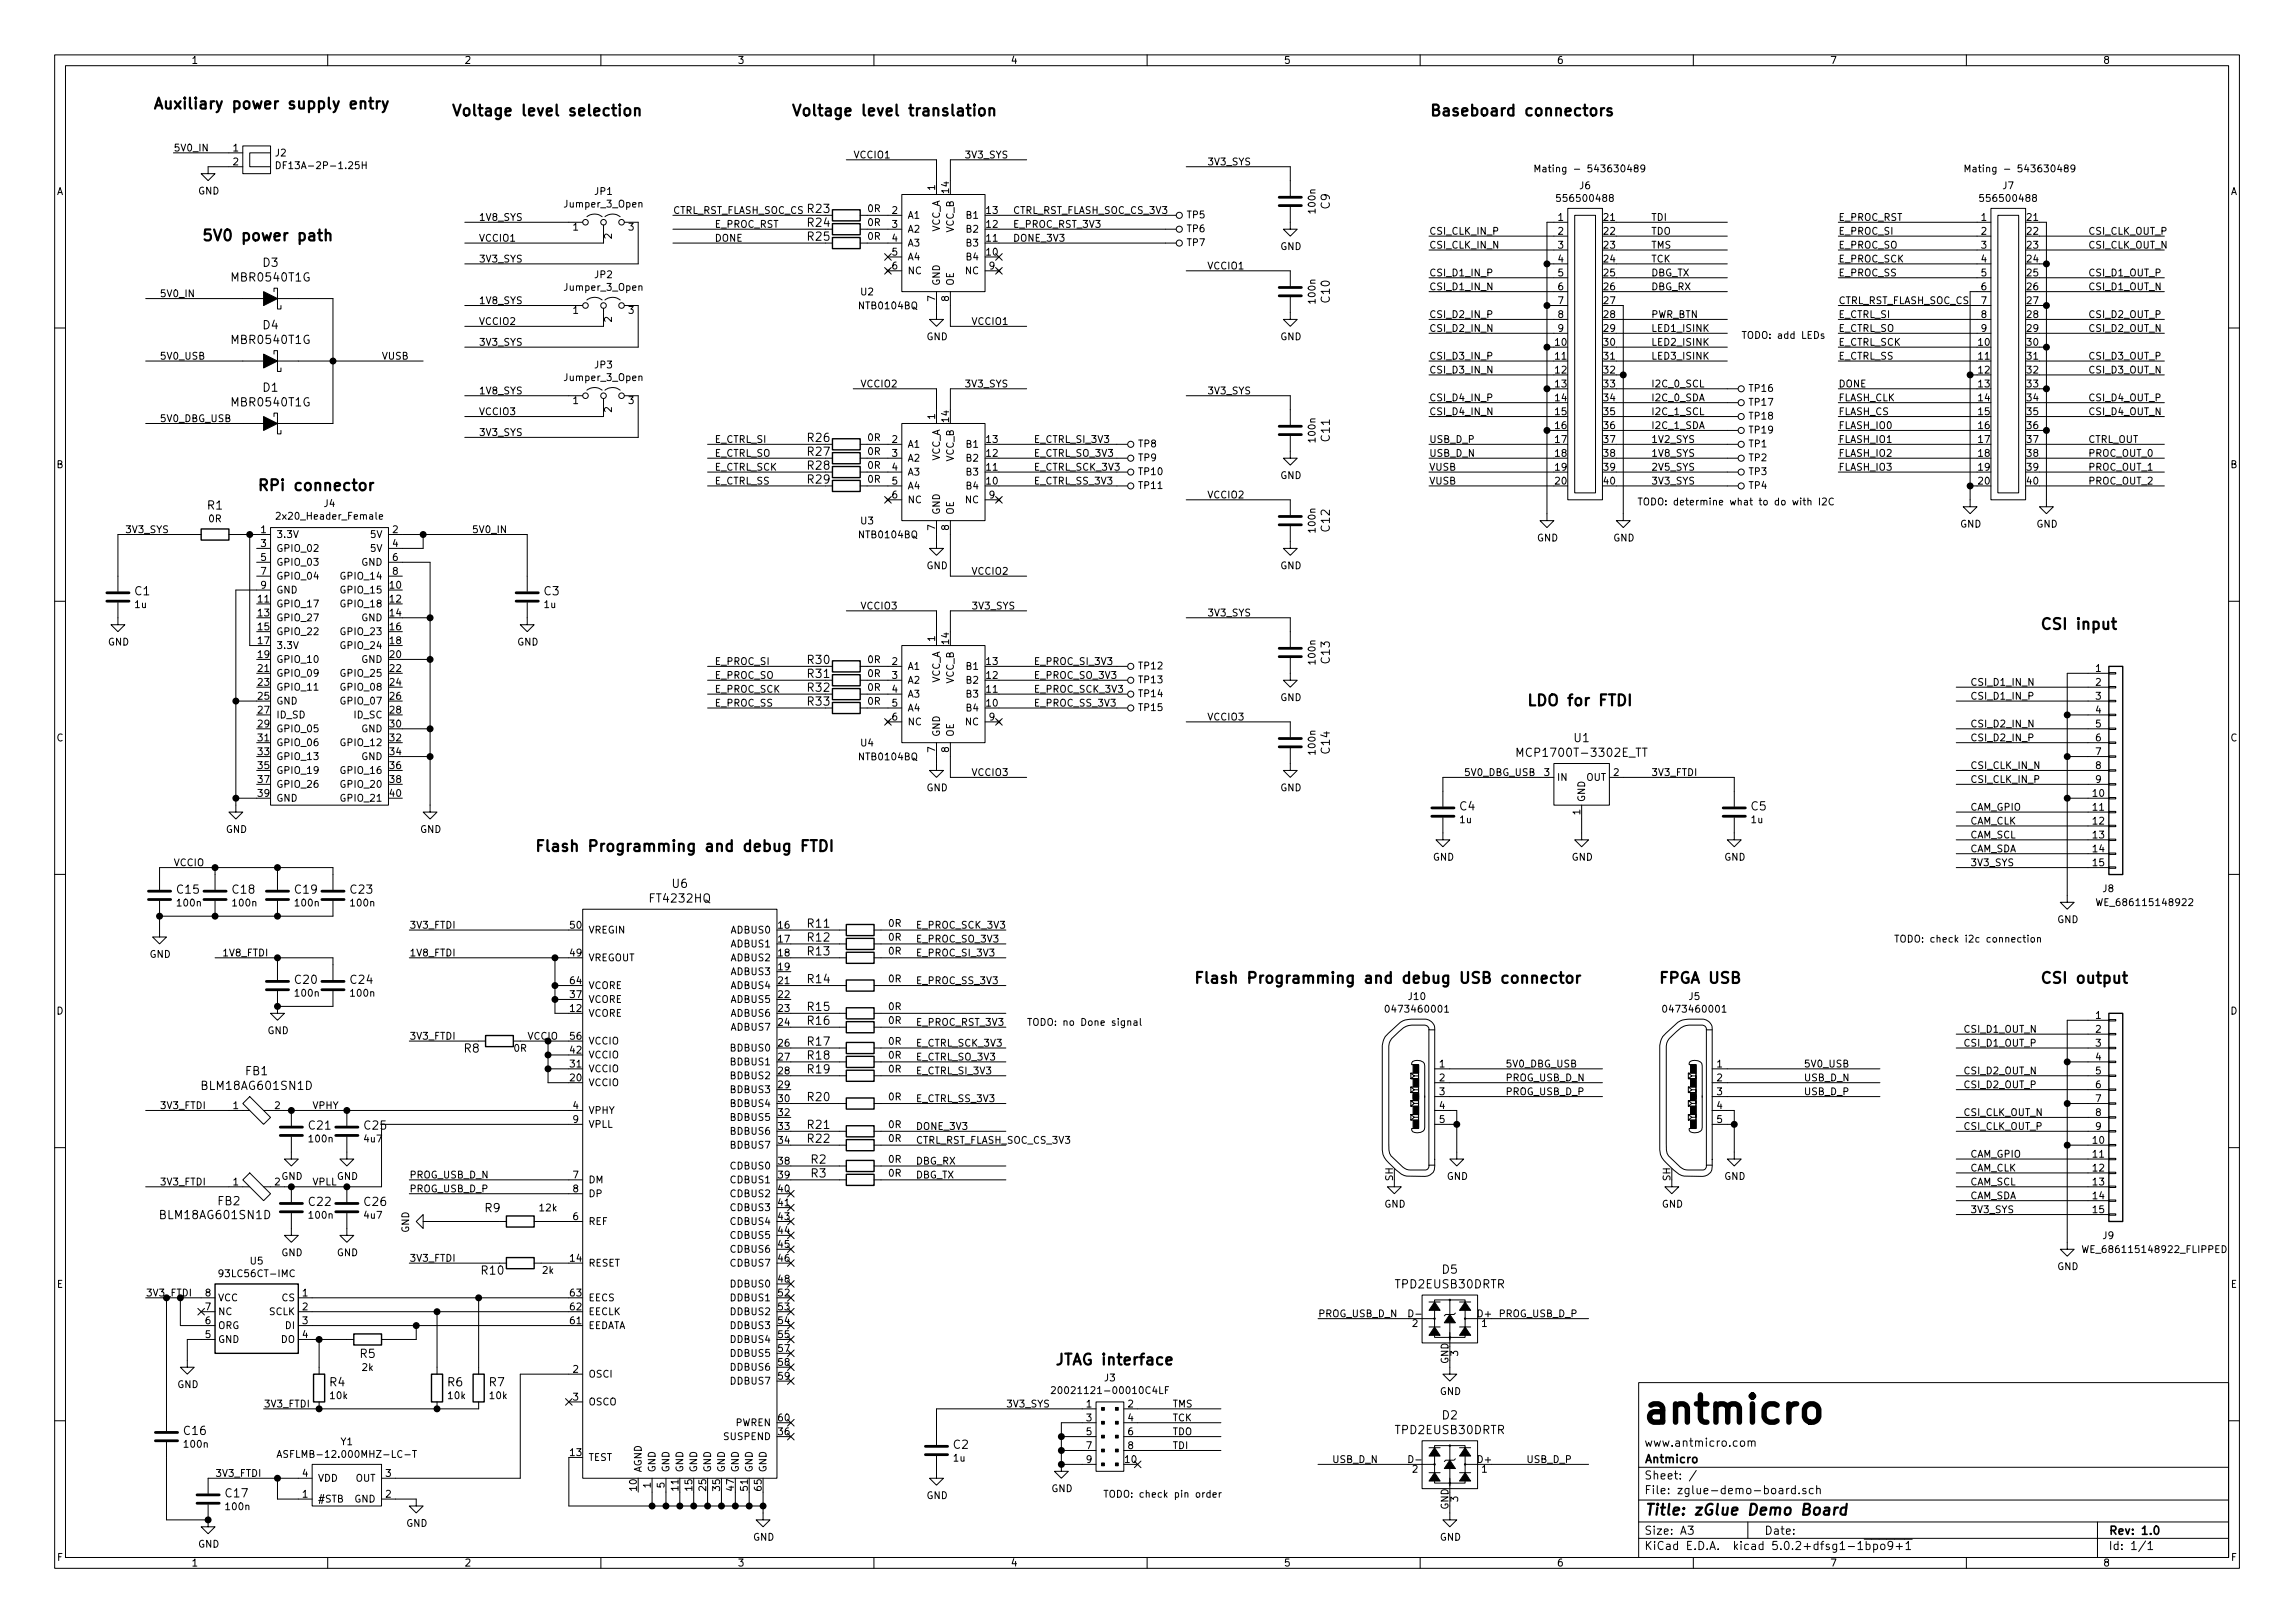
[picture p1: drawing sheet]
<svg xmlns="http://www.w3.org/2000/svg" width="420mm" height="297mm" viewBox="0 0 420 297" stroke-linecap="round" stroke-linejoin="round" font-family="sans-serif">
<defs><g id="words">
<text font-size="7" x="302.8" y="260.5">antmicro</text>
<g font-size="2.8">
<text x="27.9" y="20">Auxiliary power supply entry</text>
<text x="82.5" y="21.2">Voltage level selection</text>
<text x="144.8" y="21.2">Voltage level translation</text>
<text x="261.6" y="21.2">Baseboard connectors</text>
<text x="36.8" y="44.1">5V0 power path</text>
<text x="47" y="89.8">RPi connector</text>
<text x="373.4" y="115.2">CSI input</text>
<text x="279.4" y="129.2">LDO for FTDI</text>
<text x="97.8" y="155.9">Flash Programming and debug FTDI</text>
<text x="218.4" y="180">Flash Programming and debug USB connector</text>
<text x="303.5" y="180">FPGA USB</text>
<text x="373.4" y="180">CSI output</text>
<text x="193" y="249.8">JTAG interface</text>
<text x="301" y="277.3">Title: zGlue Demo Board</text>
</g>
<g font-size="2.1">
<text x="147.9" y="41.5">R24</text>
<text x="147.9" y="39">R23</text>
<text x="243.5" y="38.2" transform="rotate(-90 243.5 38.2)">C9</text>
<text x="147.9" y="44.1">R25</text>
<text x="42.7" y="51.5">MBR0540T1G</text>
<text x="48.2" y="48.8">D3</text>
<text x="243.5" y="55.3" transform="rotate(-90 243.5 55.3)">C10</text>
<text x="42.7" y="63">MBR0540T1G</text>
<text x="48.2" y="60.3">D4</text>
<text x="48.2" y="71.7">D1</text>
<text x="42.7" y="74.4">MBR0540T1G</text>
<text x="147.9" y="80.9">R26</text>
<text x="147.9" y="83.4">R27</text>
<text x="243.5" y="80.7" transform="rotate(-90 243.5 80.7)">C11</text>
<text x="147.9" y="86">R28</text>
<text x="147.9" y="88.5">R29</text>
<text x="38" y="93.3">R1</text>
<text x="243.5" y="97.2" transform="rotate(-90 243.5 97.2)">C12</text>
<text x="24.7" y="109">C1</text>
<text x="99.6" y="109">C3</text>
<text x="147.9" y="121.5">R30</text>
<text x="147.9" y="124.1">R31</text>
<text x="243.5" y="121.3" transform="rotate(-90 243.5 121.3)">C13</text>
<text x="147.9" y="126.6">R32</text>
<text x="147.9" y="129.1">R33</text>
<text x="243.5" y="137.9" transform="rotate(-90 243.5 137.9)">C14</text>
<text x="288.2" y="135.8">U1</text>
<text x="278.9" y="138.5">MCP1700T-3302E_TT</text>
<text x="267.3" y="148.3">C4</text>
<text x="320.6" y="148.3">C5</text>
<text x="32.5" y="163.6">C15</text>
<text x="42.6" y="163.6">C18</text>
<text x="54.1" y="163.6">C19</text>
<text x="64.2" y="163.6">C23</text>
<text x="119.2" y="165.2">FT4232HQ</text>
<text x="123.1" y="162.5">U6</text>
<text x="147.9" y="169.8">R11</text>
<text x="147.9" y="172.3">R12</text>
<text x="147.9" y="174.9">R13</text>
<text x="147.9" y="179.9">R14</text>
<text x="54.1" y="180.1">C20</text>
<text x="64.2" y="180.1">C24</text>
<text x="147.9" y="185">R15</text>
<text x="147.9" y="187.6">R16</text>
<text x="147.9" y="191.4">R17</text>
<text x="45" y="196.8">FB1</text>
<text x="85" y="192.6">R8</text>
<text x="147.9" y="193.9">R18</text>
<text x="147.9" y="196.5">R19</text>
<text x="37.3" y="199.5">BLM18AG601SN1D</text>
<text x="147.9" y="201.5">R20</text>
<text x="56.6" y="206.7">C21</text>
<text x="66.8" y="206.7">C25</text>
<text x="147.9" y="206.6">R21</text>
<text x="147.9" y="209.2">R22</text>
<text x="148.5" y="213">R2</text>
<text x="148.5" y="215.5">R3</text>
<text x="39.9" y="220.6">FB2</text>
<text x="56.6" y="220.7">C22</text>
<text x="66.8" y="220.7">C26</text>
<text x="88.8" y="221.9">R9</text>
<text x="29.7" y="223.1">BLM18AG601SN1D</text>
<text x="88.2" y="233.3">R10</text>
<text x="264.1" y="233.1">D5</text>
<text x="255.7" y="235.8">TPD2EUSB30DRTR</text>
<text x="66" y="248.5">R5</text>
<text x="60.4" y="253.7">R4</text>
<text x="82" y="253.7">R6</text>
<text x="89.6" y="253.7">R7</text>
<text x="33.8" y="262.6">C16</text>
<text x="255.7" y="262.5">TPD2EUSB30DRTR</text>
<text x="264.1" y="259.8">D2</text>
<text x="174.6" y="265.2">C2</text>
<text x="301" y="267.8">Antmicro</text>
<text x="301" y="264.8">www.antmicro.com</text>
<text x="41.4" y="274.1">C17</text>
<text x="301" y="273.5">File: zglue-demo-board.sch</text>
<text x="301" y="270.8">Sheet: /</text>
<text x="301" y="280.9">Size: A3</text>
<text x="323" y="280.9">Date:</text>
<text x="386" y="280.9">Rev: 1.0</text>
<text x="301" y="283.7">KiCad E.D.A. kicad 5.0.2+dfsg1-1bpo9+1</text>
<text x="386" y="283.7">Id: 1/1</text>
</g>
<g font-size="1.8">
<text x="35" y="11.7">1</text>
<text x="85" y="11.7">2</text>
<text x="135" y="11.7">3</text>
<text x="185" y="11.7">4</text>
<text x="235" y="11.7">5</text>
<text x="285" y="11.7">6</text>
<text x="335" y="11.7">7</text>
<text x="385" y="11.7">8</text>
<text x="31.7" y="27.7">5V0_IN</text>
<text x="42.7" y="27.7">1</text>
<text x="50.4" y="28.6">J2</text>
<text x="156.2" y="29">VCCIO1</text>
<text x="176.5" y="29">3V3_SYS</text>
<text x="10.4" y="35.7">A</text>
<text x="36.3" y="35.6">GND</text>
<text x="42.7" y="30.3">2</text>
<text x="52" y="30.9">DF13A-2P-1.25H</text>
<text x="108.9" y="35.7">JP1</text>
<text x="171.2" y="34.8" transform="rotate(-90 171.2 34.8)">1</text>
<text x="173.7" y="35.3" transform="rotate(-90 173.7 35.3)">14</text>
<text x="221" y="30.3">3V3_SYS</text>
<text x="280.7" y="31.5">Mating - 543630489</text>
<text x="289.2" y="34.6">J6</text>
<text x="359.4" y="31.5">Mating - 543630489</text>
<text x="366.7" y="34.6">J7</text>
<text x="408.4" y="35.7">A</text>
<text x="87.6" y="40.4">1V8_SYS</text>
<text x="103.6" y="38">Jumper_3_Open</text>
<text x="123.2" y="39.2">CTRL_RST_FLASH_SOC_CS</text>
<text x="130.8" y="41.7">E_PROC_RST</text>
<text x="158.9" y="41.4">0R</text>
<text x="158.9" y="38.8">0R</text>
<text x="163.3" y="39.2">2</text>
<text x="163.3" y="41.7">3</text>
<text x="166.1" y="40">A1</text>
<text x="177.1" y="40">B1</text>
<text x="180.6" y="41.7">12</text>
<text x="180.6" y="39.2">13</text>
<text x="185.4" y="41.7">E_PROC_RST_3V3</text>
<text x="185.4" y="39.2">CTRL_RST_FLASH_SOC_CS_3V3</text>
<text x="217.3" y="40">TP5</text>
<text x="240.8" y="38.9" transform="rotate(-90 240.8 38.9)">100n</text>
<text x="285.3" y="40.4">1</text>
<text x="285.8" y="36.9">556500488</text>
<text x="293.7" y="40.4">21</text>
<text x="302.3" y="40.4">TDI</text>
<text x="336.5" y="40.4">E_PROC_RST</text>
<text x="362.7" y="40.4">1</text>
<text x="363.2" y="36.9">556500488</text>
<text x="371.1" y="40.4">21</text>
<text x="87.6" y="44.2">VCCIO1</text>
<text x="104.9" y="42.2">1</text>
<text x="112" y="43.7" transform="rotate(-90 112 43.7)">2</text>
<text x="115.1" y="42.2">3</text>
<text x="130.8" y="44.2">DONE</text>
<text x="158.9" y="43.9">0R</text>
<text x="163.3" y="44.2">4</text>
<text x="163.3" y="46.8">5</text>
<text x="166.1" y="42.6">A2</text>
<text x="166.1" y="45.1">A3</text>
<text x="166.1" y="47.7">A4</text>
<text x="172.1" y="42.6" transform="rotate(-90 172.1 42.6)">VCC_A</text>
<text x="174.6" y="42.6" transform="rotate(-90 174.6 42.6)">VCC_B</text>
<text x="177.1" y="47.7">B4</text>
<text x="177.1" y="45.1">B3</text>
<text x="177.1" y="42.6">B2</text>
<text x="180.6" y="46.8">10</text>
<text x="180.6" y="44.2">11</text>
<text x="185.4" y="44.2">DONE_3V3</text>
<text x="217.3" y="42.5">TP6</text>
<text x="217.3" y="45">TP7</text>
<text x="234.4" y="45.8">GND</text>
<text x="261.6" y="43">CSI_CLK_IN_P</text>
<text x="261.6" y="45.5">CSI_CLK_IN_N</text>
<text x="285.3" y="43">2</text>
<text x="285.3" y="45.5">3</text>
<text x="293.7" y="43">22</text>
<text x="293.7" y="45.5">23</text>
<text x="302.3" y="43">TDO</text>
<text x="302.3" y="45.5">TMS</text>
<text x="336.5" y="43">E_PROC_SI</text>
<text x="336.5" y="45.5">E_PROC_SO</text>
<text x="362.7" y="43">2</text>
<text x="362.7" y="45.5">3</text>
<text x="371.1" y="43">22</text>
<text x="371.1" y="45.5">23</text>
<text x="382.3" y="43">CSI_CLK_OUT_P</text>
<text x="382.3" y="45.5">CSI_CLK_OUT_N</text>
<text x="87.6" y="48">3V3_SYS</text>
<text x="103.6" y="53.2">Jumper_3_Open</text>
<text x="108.9" y="50.9">JP2</text>
<text x="163.3" y="49.3">6</text>
<text x="166.1" y="50.2">NC</text>
<text x="172.1" y="52.4" transform="rotate(-90 172.1 52.4)">GND</text>
<text x="174.6" y="52.4" transform="rotate(-90 174.6 52.4)">OE</text>
<text x="176.8" y="50.2">NC</text>
<text x="181.1" y="49.3">9</text>
<text x="221" y="49.3">VCCIO1</text>
<text x="261.6" y="50.6">CSI_D1_IN_P</text>
<text x="261.6" y="53.1">CSI_D1_IN_N</text>
<text x="285.3" y="48">4</text>
<text x="285.3" y="50.6">5</text>
<text x="285.3" y="53.1">6</text>
<text x="293.7" y="48">24</text>
<text x="293.7" y="50.6">25</text>
<text x="293.7" y="53.1">26</text>
<text x="302.3" y="48">TCK</text>
<text x="302.3" y="53.1">DBG_RX</text>
<text x="302.3" y="50.6">DBG_TX</text>
<text x="336.5" y="48">E_PROC_SCK</text>
<text x="336.5" y="50.6">E_PROC_SS</text>
<text x="362.7" y="48">4</text>
<text x="362.7" y="50.6">5</text>
<text x="362.7" y="53.1">6</text>
<text x="371.1" y="48">24</text>
<text x="371.1" y="50.6">25</text>
<text x="371.1" y="53.1">26</text>
<text x="382.3" y="50.6">CSI_D1_OUT_P</text>
<text x="382.3" y="53.1">CSI_D1_OUT_N</text>
<text x="29.2" y="54.4">5V0_IN</text>
<text x="87.6" y="59.5">VCCIO2</text>
<text x="87.6" y="55.7">1V8_SYS</text>
<text x="104.9" y="57.4">1</text>
<text x="112" y="58.9" transform="rotate(-90 112 58.9)">2</text>
<text x="115.1" y="57.4">3</text>
<text x="157.5" y="56.6">NTB0104BQ</text>
<text x="157.6" y="54.1">U2</text>
<text x="171.2" y="55.1" transform="rotate(-90 171.2 55.1)">7</text>
<text x="173.7" y="55.1" transform="rotate(-90 173.7 55.1)">8</text>
<text x="177.8" y="59.5">VCCIO1</text>
<text x="240.8" y="55.4" transform="rotate(-90 240.8 55.4)">100n</text>
<text x="261.6" y="58.2">CSI_D2_IN_P</text>
<text x="285.3" y="55.7">7</text>
<text x="285.3" y="58.2">8</text>
<text x="293.7" y="55.7">27</text>
<text x="293.7" y="58.2">28</text>
<text x="302.3" y="58.2">PWR_BTN</text>
<text x="336.5" y="55.7">CTRL_RST_FLASH_SOC_CS</text>
<text x="336.5" y="58.2">E_CTRL_SI</text>
<text x="362.7" y="55.7">7</text>
<text x="362.7" y="58.2">8</text>
<text x="371.1" y="55.7">27</text>
<text x="371.1" y="58.2">28</text>
<text x="382.3" y="58.2">CSI_D2_OUT_P</text>
<text x="29.2" y="65.8">5V0_USB</text>
<text x="69.8" y="65.8">VUSB</text>
<text x="87.6" y="63.3">3V3_SYS</text>
<text x="169.6" y="62.3">GND</text>
<text x="234.4" y="62.3">GND</text>
<text x="261.6" y="60.7">CSI_D2_IN_N</text>
<text x="261.6" y="65.8">CSI_D3_IN_P</text>
<text x="284.8" y="63.3">10</text>
<text x="284.8" y="65.8">11</text>
<text x="285.3" y="60.7">9</text>
<text x="293.7" y="60.7">29</text>
<text x="293.7" y="63.3">30</text>
<text x="293.7" y="65.8">31</text>
<text x="302.3" y="60.7">LED1_ISINK</text>
<text x="302.3" y="63.3">LED2_ISINK</text>
<text x="302.3" y="65.8">LED3_ISINK</text>
<text x="318.8" y="62">TODO: add LEDs</text>
<text x="336.5" y="60.7">E_CTRL_SO</text>
<text x="336.5" y="63.3">E_CTRL_SCK</text>
<text x="336.5" y="65.8">E_CTRL_SS</text>
<text x="362.3" y="63.3">10</text>
<text x="362.3" y="65.8">11</text>
<text x="362.7" y="60.7">9</text>
<text x="371.1" y="60.7">29</text>
<text x="371.1" y="63.3">30</text>
<text x="371.1" y="65.8">31</text>
<text x="382.3" y="60.7">CSI_D2_OUT_N</text>
<text x="382.3" y="65.8">CSI_D3_OUT_P</text>
<text x="103.6" y="69.7">Jumper_3_Open</text>
<text x="108.9" y="67.4">JP3</text>
<text x="157.5" y="70.9">VCCIO2</text>
<text x="176.5" y="70.9">3V3_SYS</text>
<text x="261.6" y="68.4">CSI_D3_IN_N</text>
<text x="284.8" y="68.4">12</text>
<text x="284.8" y="70.9">13</text>
<text x="293.7" y="68.4">32</text>
<text x="293.7" y="70.9">33</text>
<text x="302.3" y="70.9">I2C_0_SCL</text>
<text x="320.3" y="71.7">TP16</text>
<text x="336.5" y="70.9">DONE</text>
<text x="362.3" y="68.4">12</text>
<text x="362.3" y="70.9">13</text>
<text x="371.1" y="68.4">32</text>
<text x="371.1" y="70.9">33</text>
<text x="382.3" y="68.4">CSI_D3_OUT_N</text>
<text x="29.2" y="77.3">5V0_DBG_USB</text>
<text x="87.6" y="76">VCCIO3</text>
<text x="87.6" y="72.2">1V8_SYS</text>
<text x="104.9" y="74">1</text>
<text x="112" y="75.4" transform="rotate(-90 112 75.4)">2</text>
<text x="115.1" y="74">3</text>
<text x="171.2" y="76.7" transform="rotate(-90 171.2 76.7)">1</text>
<text x="173.7" y="77.2" transform="rotate(-90 173.7 77.2)">14</text>
<text x="221" y="72.2">3V3_SYS</text>
<text x="261.6" y="73.4">CSI_D4_IN_P</text>
<text x="261.6" y="76">CSI_D4_IN_N</text>
<text x="284.8" y="73.4">14</text>
<text x="284.8" y="76">15</text>
<text x="293.7" y="73.4">34</text>
<text x="293.7" y="76">35</text>
<text x="302.3" y="73.4">I2C_0_SDA</text>
<text x="302.3" y="76">I2C_1_SCL</text>
<text x="320.3" y="76.8">TP18</text>
<text x="320.3" y="74.3">TP17</text>
<text x="336.5" y="73.4">FLASH_CLK</text>
<text x="336.5" y="76">FLASH_CS</text>
<text x="362.3" y="73.4">14</text>
<text x="362.3" y="76">15</text>
<text x="371.1" y="73.4">34</text>
<text x="371.1" y="76">35</text>
<text x="382.3" y="73.4">CSI_D4_OUT_P</text>
<text x="382.3" y="76">CSI_D4_OUT_N</text>
<text x="87.6" y="79.8">3V3_SYS</text>
<text x="130.8" y="81.1">E_CTRL_SI</text>
<text x="130.8" y="83.6">E_CTRL_SO</text>
<text x="158.9" y="80.7">0R</text>
<text x="158.9" y="83.3">0R</text>
<text x="163.3" y="81.1">2</text>
<text x="163.3" y="83.6">3</text>
<text x="166.1" y="82">A1</text>
<text x="177.1" y="82">B1</text>
<text x="180.6" y="83.6">12</text>
<text x="180.6" y="81.1">13</text>
<text x="189.2" y="81.1">E_CTRL_SI_3V3</text>
<text x="189.2" y="83.6">E_CTRL_SO_3V3</text>
<text x="208.5" y="81.9">TP8</text>
<text x="240.8" y="80.8" transform="rotate(-90 240.8 80.8)">100n</text>
<text x="261.6" y="83.6">USB_D_N</text>
<text x="261.6" y="81.1">USB_D_P</text>
<text x="284.8" y="78.5">16</text>
<text x="284.8" y="81.1">17</text>
<text x="284.8" y="83.6">18</text>
<text x="293.7" y="78.5">36</text>
<text x="293.7" y="81.1">37</text>
<text x="293.7" y="83.6">38</text>
<text x="302.3" y="78.5">I2C_1_SDA</text>
<text x="302.3" y="83.6">1V8_SYS</text>
<text x="302.3" y="81.1">1V2_SYS</text>
<text x="320.2" y="81.9">TP1</text>
<text x="320.3" y="79.3">TP19</text>
<text x="336.5" y="78.5">FLASH_IO0</text>
<text x="336.5" y="81.1">FLASH_IO1</text>
<text x="336.5" y="83.6">FLASH_IO2</text>
<text x="362.3" y="78.5">16</text>
<text x="362.3" y="81.1">17</text>
<text x="362.3" y="83.6">18</text>
<text x="371.1" y="78.5">36</text>
<text x="371.1" y="81.1">37</text>
<text x="371.1" y="83.6">38</text>
<text x="382.3" y="83.6">PROC_OUT_0</text>
<text x="382.3" y="81.1">CTRL_OUT</text>
<text x="10.4" y="85.7">B</text>
<text x="130.8" y="86.1">E_CTRL_SCK</text>
<text x="130.8" y="88.7">E_CTRL_SS</text>
<text x="158.9" y="85.8">0R</text>
<text x="158.9" y="88.4">0R</text>
<text x="163.3" y="86.1">4</text>
<text x="163.3" y="88.7">5</text>
<text x="166.1" y="84.5">A2</text>
<text x="166.1" y="87">A3</text>
<text x="166.1" y="89.6">A4</text>
<text x="172.1" y="84.5" transform="rotate(-90 172.1 84.5)">VCC_A</text>
<text x="174.6" y="84.5" transform="rotate(-90 174.6 84.5)">VCC_B</text>
<text x="177.1" y="89.6">B4</text>
<text x="177.1" y="87">B3</text>
<text x="177.1" y="84.5">B2</text>
<text x="180.6" y="88.7">10</text>
<text x="180.6" y="86.1">11</text>
<text x="189.2" y="86.1">E_CTRL_SCK_3V3</text>
<text x="189.2" y="88.7">E_CTRL_SS_3V3</text>
<text x="208.5" y="84.4">TP9</text>
<text x="208.6" y="87">TP10</text>
<text x="208.6" y="89.5">TP11</text>
<text x="234.4" y="87.7">GND</text>
<text x="261.6" y="88.7">VUSB</text>
<text x="261.6" y="86.1">VUSB</text>
<text x="284.8" y="86.1">19</text>
<text x="284.8" y="88.7">20</text>
<text x="293.7" y="86.1">39</text>
<text x="293.7" y="88.7">40</text>
<text x="302.3" y="88.7">3V3_SYS</text>
<text x="302.3" y="86.1">2V5_SYS</text>
<text x="320.2" y="84.4">TP2</text>
<text x="320.2" y="87">TP3</text>
<text x="320.2" y="89.5">TP4</text>
<text x="336.5" y="86.1">FLASH_IO3</text>
<text x="362.3" y="86.1">19</text>
<text x="362.3" y="88.7">20</text>
<text x="371.1" y="86.1">39</text>
<text x="371.1" y="88.7">40</text>
<text x="382.3" y="86.1">PROC_OUT_1</text>
<text x="382.3" y="88.7">PROC_OUT_2</text>
<text x="408.4" y="85.7">B</text>
<text x="38.3" y="95.6">0R</text>
<text x="51.3" y="95.1">2x20_Header_Female</text>
<text x="59.4" y="92.8">J4</text>
<text x="157.6" y="96">U3</text>
<text x="163.3" y="91.2">6</text>
<text x="166.1" y="92.1">NC</text>
<text x="172.1" y="94.3" transform="rotate(-90 172.1 94.3)">GND</text>
<text x="174.6" y="94.3" transform="rotate(-90 174.6 94.3)">OE</text>
<text x="176.8" y="92.1">NC</text>
<text x="181.1" y="91.2">9</text>
<text x="221" y="91.2">VCCIO2</text>
<text x="299.7" y="92.5">TODO: determine what to do with I2C</text>
<text x="22.9" y="97.6">3V3_SYS</text>
<text x="47.8" y="97.6">1</text>
<text x="47.8" y="100.1">3</text>
<text x="50.5" y="98.5">3.3V</text>
<text x="50.5" y="101">GPIO_02</text>
<text x="67.9" y="98.5">5V</text>
<text x="67.9" y="101">5V</text>
<text x="71.9" y="97.6">2</text>
<text x="71.9" y="100.1">4</text>
<text x="86.4" y="97.6">5V0_IN</text>
<text x="157.5" y="98.5">NTB0104BQ</text>
<text x="171.2" y="97" transform="rotate(-90 171.2 97)">7</text>
<text x="173.7" y="97" transform="rotate(-90 173.7 97)">8</text>
<text x="240.8" y="97.3" transform="rotate(-90 240.8 97.3)">100n</text>
<text x="281.4" y="99.1">GND</text>
<text x="295.4" y="99.1">GND</text>
<text x="358.9" y="96.6">GND</text>
<text x="372.8" y="96.6">GND</text>
<text x="47.8" y="102.7">5</text>
<text x="47.8" y="105.2">7</text>
<text x="47.8" y="107.7">9</text>
<text x="50.5" y="103.5">GPIO_03</text>
<text x="50.5" y="106.1">GPIO_04</text>
<text x="62.7" y="106.1">GPIO_14</text>
<text x="66.2" y="103.5">GND</text>
<text x="71.4" y="107.7">10</text>
<text x="71.9" y="102.7">6</text>
<text x="71.9" y="105.2">8</text>
<text x="169.6" y="104.2">GND</text>
<text x="177.8" y="105.2">VCCIO2</text>
<text x="234.4" y="104.2">GND</text>
<text x="24.7" y="111.3">1u</text>
<text x="47.3" y="110.3">11</text>
<text x="47.3" y="112.8">13</text>
<text x="50.5" y="111.2">GPIO_17</text>
<text x="50.5" y="113.7">GPIO_27</text>
<text x="50.5" y="108.6">GND</text>
<text x="62.7" y="108.6">GPIO_15</text>
<text x="62.7" y="111.2">GPIO_18</text>
<text x="66.2" y="113.7">GND</text>
<text x="71.4" y="110.3">12</text>
<text x="71.4" y="112.8">14</text>
<text x="99.7" y="111.3">1u</text>
<text x="157.5" y="111.5">VCCIO3</text>
<text x="177.8" y="111.5">3V3_SYS</text>
<text x="221" y="112.8">3V3_SYS</text>
<text x="19.8" y="118.1">GND</text>
<text x="47.3" y="115.4">15</text>
<text x="47.3" y="117.9">17</text>
<text x="50.5" y="116.2">GPIO_22</text>
<text x="50.5" y="118.8">3.3V</text>
<text x="62.7" y="116.2">GPIO_23</text>
<text x="62.7" y="118.8">GPIO_24</text>
<text x="71.4" y="115.4">16</text>
<text x="71.4" y="117.9">18</text>
<text x="94.7" y="118.1">GND</text>
<text x="171.2" y="117.4" transform="rotate(-90 171.2 117.4)">1</text>
<text x="173.7" y="117.8" transform="rotate(-90 173.7 117.8)">14</text>
<text x="47.3" y="120.4">19</text>
<text x="47.3" y="123">21</text>
<text x="47.3" y="125.5">23</text>
<text x="50.5" y="121.3">GPIO_10</text>
<text x="50.5" y="123.9">GPIO_09</text>
<text x="62.7" y="123.9">GPIO_25</text>
<text x="66.2" y="121.3">GND</text>
<text x="71.4" y="120.4">20</text>
<text x="71.4" y="123">22</text>
<text x="71.4" y="125.5">24</text>
<text x="130.8" y="121.7">E_PROC_SI</text>
<text x="130.8" y="124.2">E_PROC_SO</text>
<text x="158.9" y="121.4">0R</text>
<text x="158.9" y="123.9">0R</text>
<text x="163.3" y="121.7">2</text>
<text x="163.3" y="124.2">3</text>
<text x="166.1" y="122.6">A1</text>
<text x="166.1" y="125.1">A2</text>
<text x="172.1" y="125.2" transform="rotate(-90 172.1 125.2)">VCC_A</text>
<text x="174.6" y="125.2" transform="rotate(-90 174.6 125.2)">VCC_B</text>
<text x="177.1" y="125.1">B2</text>
<text x="177.1" y="122.6">B1</text>
<text x="180.6" y="124.2">12</text>
<text x="180.6" y="121.7">13</text>
<text x="189.2" y="121.7">E_PROC_SI_3V3</text>
<text x="189.2" y="124.2">E_PROC_SO_3V3</text>
<text x="208.6" y="122.5">TP12</text>
<text x="208.6" y="125.1">TP13</text>
<text x="240.8" y="121.4" transform="rotate(-90 240.8 121.4)">100n</text>
<text x="360.7" y="125.5">CSI_D1_IN_N</text>
<text x="383.7" y="123">1</text>
<text x="383.7" y="125.5">2</text>
<text x="47.3" y="128.1">25</text>
<text x="47.3" y="130.6">27</text>
<text x="50.5" y="126.4">GPIO_11</text>
<text x="50.5" y="128.9">GND</text>
<text x="50.5" y="131.5">ID_SD</text>
<text x="62.7" y="126.4">GPIO_08</text>
<text x="62.7" y="128.9">GPIO_07</text>
<text x="64.9" y="131.5">ID_SC</text>
<text x="71.4" y="128.1">26</text>
<text x="71.4" y="130.6">28</text>
<text x="130.8" y="126.8">E_PROC_SCK</text>
<text x="130.8" y="129.3">E_PROC_SS</text>
<text x="158.9" y="126.5">0R</text>
<text x="158.9" y="129">0R</text>
<text x="163.3" y="126.8">4</text>
<text x="163.3" y="129.3">5</text>
<text x="163.3" y="131.9">6</text>
<text x="166.1" y="127.7">A3</text>
<text x="166.1" y="130.2">A4</text>
<text x="177.1" y="130.2">B4</text>
<text x="177.1" y="127.7">B3</text>
<text x="180.6" y="129.3">10</text>
<text x="180.6" y="126.8">11</text>
<text x="181.1" y="131.9">9</text>
<text x="189.2" y="126.8">E_PROC_SCK_3V3</text>
<text x="189.2" y="129.3">E_PROC_SS_3V3</text>
<text x="208.6" y="127.6">TP14</text>
<text x="208.6" y="130.1">TP15</text>
<text x="221" y="131.9">VCCIO3</text>
<text x="234.4" y="128.3">GND</text>
<text x="360.7" y="128.1">CSI_D1_IN_P</text>
<text x="383.7" y="128.1">3</text>
<text x="383.7" y="130.6">4</text>
<text x="10.4" y="135.7">C</text>
<text x="47.3" y="133.1">29</text>
<text x="47.3" y="135.7">31</text>
<text x="50.5" y="134">GPIO_05</text>
<text x="50.5" y="136.6">GPIO_06</text>
<text x="62.7" y="136.6">GPIO_12</text>
<text x="66.2" y="134">GND</text>
<text x="71.4" y="133.1">30</text>
<text x="71.4" y="135.7">32</text>
<text x="157.6" y="136.6">U4</text>
<text x="166.1" y="132.8">NC</text>
<text x="171.2" y="137.7" transform="rotate(-90 171.2 137.7)">7</text>
<text x="172.1" y="134.9" transform="rotate(-90 172.1 134.9)">GND</text>
<text x="173.7" y="137.7" transform="rotate(-90 173.7 137.7)">8</text>
<text x="174.6" y="134.9" transform="rotate(-90 174.6 134.9)">OE</text>
<text x="176.8" y="132.8">NC</text>
<text x="240.8" y="137.9" transform="rotate(-90 240.8 137.9)">100n</text>
<text x="360.7" y="135.7">CSI_D2_IN_P</text>
<text x="360.7" y="133.1">CSI_D2_IN_N</text>
<text x="383.7" y="133.1">5</text>
<text x="383.7" y="135.7">6</text>
<text x="408.4" y="135.7">C</text>
<text x="47.3" y="138.2">33</text>
<text x="47.3" y="140.8">35</text>
<text x="47.3" y="143.3">37</text>
<text x="50.5" y="139.1">GPIO_13</text>
<text x="50.5" y="141.6">GPIO_19</text>
<text x="62.7" y="141.6">GPIO_16</text>
<text x="66.2" y="139.1">GND</text>
<text x="71.4" y="138.2">34</text>
<text x="71.4" y="140.8">36</text>
<text x="71.4" y="143.3">38</text>
<text x="157.5" y="139.2">NTB0104BQ</text>
<text x="177.8" y="142">VCCIO3</text>
<text x="268" y="142">5V0_DBG_USB</text>
<text x="282.7" y="142">3</text>
<text x="285" y="142.9">IN</text>
<text x="290.4" y="142.9">OUT</text>
<text x="295.4" y="142">2</text>
<text x="302.3" y="142">3V3_FTDI</text>
<text x="360.7" y="143.3">CSI_CLK_IN_P</text>
<text x="360.7" y="140.8">CSI_CLK_IN_N</text>
<text x="383.7" y="138.2">7</text>
<text x="383.7" y="140.8">8</text>
<text x="383.7" y="143.3">9</text>
<text x="47.3" y="145.8">39</text>
<text x="50.5" y="144.2">GPIO_26</text>
<text x="50.5" y="146.7">GND</text>
<text x="62.7" y="144.2">GPIO_20</text>
<text x="62.7" y="146.7">GPIO_21</text>
<text x="71.4" y="145.8">40</text>
<text x="169.6" y="144.8">GND</text>
<text x="234.4" y="144.8">GND</text>
<text x="289.3" y="149.1" transform="rotate(-90 289.3 149.1)">1</text>
<text x="290.2" y="146.8" transform="rotate(-90 290.2 146.8)">GND</text>
<text x="360.7" y="148.4">CAM_GPIO</text>
<text x="383.2" y="145.8">10</text>
<text x="383.2" y="148.4">11</text>
<text x="41.4" y="152.4">GND</text>
<text x="76.9" y="152.4">GND</text>
<text x="267.3" y="150.7">1u</text>
<text x="320.6" y="150.7">1u</text>
<text x="360.7" y="150.9">CAM_CLK</text>
<text x="360.7" y="153.5">CAM_SCL</text>
<text x="360.7" y="156">CAM_SDA</text>
<text x="383.2" y="150.9">12</text>
<text x="383.2" y="153.5">13</text>
<text x="383.2" y="156">14</text>
<text x="31.7" y="158.5">VCCIO</text>
<text x="262.3" y="157.5">GND</text>
<text x="287.7" y="157.5">GND</text>
<text x="315.7" y="157.5">GND</text>
<text x="360.7" y="158.5">3V3_SYS</text>
<text x="383.2" y="158.5">15</text>
<text x="32.6" y="165.9">100n</text>
<text x="42.7" y="165.9">100n</text>
<text x="54.2" y="165.9">100n</text>
<text x="64.3" y="165.9">100n</text>
<text x="384.8" y="165.8">WE_686115148922</text>
<text x="385" y="163.3">J8</text>
<text x="74.9" y="170">3V3_FTDI</text>
<text x="104.4" y="170">50</text>
<text x="107.7" y="170.9">VREGIN</text>
<text x="134" y="170.9">ADBUS0</text>
<text x="134" y="173.4">ADBUS1</text>
<text x="142.5" y="170">16</text>
<text x="142.5" y="172.5">17</text>
<text x="162.7" y="169.6">0R</text>
<text x="162.7" y="172.2">0R</text>
<text x="167.6" y="170">E_PROC_SCK_3V3</text>
<text x="167.6" y="172.5">E_PROC_SO_3V3</text>
<text x="346.7" y="172.5">TODO: check i2c connection</text>
<text x="376.6" y="168.9">GND</text>
<text x="27.4" y="175.3">GND</text>
<text x="40.6" y="175">1V8_FTDI</text>
<text x="74.9" y="175">1V8_FTDI</text>
<text x="104.4" y="175">49</text>
<text x="107.7" y="175.9">VREGOUT</text>
<text x="134" y="175.9">ADBUS2</text>
<text x="134" y="178.5">ADBUS3</text>
<text x="142.5" y="175">18</text>
<text x="142.5" y="177.6">19</text>
<text x="162.7" y="174.7">0R</text>
<text x="162.7" y="179.8">0R</text>
<text x="167.6" y="175">E_PROC_SI_3V3</text>
<text x="10.4" y="185.7">D</text>
<text x="54.2" y="182.4">100n</text>
<text x="64.3" y="182.4">100n</text>
<text x="104.4" y="185.2">12</text>
<text x="104.4" y="182.7">37</text>
<text x="104.4" y="180.1">64</text>
<text x="107.7" y="183.6">VCORE</text>
<text x="107.7" y="181">VCORE</text>
<text x="134" y="181">ADBUS4</text>
<text x="134" y="183.6">ADBUS5</text>
<text x="142.5" y="180.1">21</text>
<text x="142.5" y="182.7">22</text>
<text x="142.5" y="185.2">23</text>
<text x="162.7" y="184.9">0R</text>
<text x="167.6" y="180.1">E_PROC_SS_3V3</text>
<text x="254.5" y="185.3">0473460001</text>
<text x="257.9" y="183">J10</text>
<text x="305.3" y="185.3">0473460001</text>
<text x="309.2" y="183">J5</text>
<text x="408.4" y="185.7">D</text>
<text x="49" y="189.3">GND</text>
<text x="74.9" y="190.3">3V3_FTDI</text>
<text x="96.5" y="190.3">VCCIO</text>
<text x="104.4" y="190.3">56</text>
<text x="107.7" y="186.1">VCORE</text>
<text x="107.7" y="191.2">VCCIO</text>
<text x="134" y="186.1">ADBUS6</text>
<text x="134" y="188.6">ADBUS7</text>
<text x="142.5" y="187.7">24</text>
<text x="142.5" y="191.6">26</text>
<text x="162.7" y="187.4">0R</text>
<text x="162.7" y="191.2">0R</text>
<text x="167.6" y="187.7">E_PROC_RST_3V3</text>
<text x="167.6" y="191.6">E_CTRL_SCK_3V3</text>
<text x="188" y="187.7">TODO: no Done signal</text>
<text x="359.4" y="191.6">CSI_D1_OUT_P</text>
<text x="359.4" y="189">CSI_D1_OUT_N</text>
<text x="383.7" y="186.5">1</text>
<text x="383.7" y="189">2</text>
<text x="383.7" y="191.6">3</text>
<text x="94.1" y="192.5">0R</text>
<text x="104.4" y="197.9">20</text>
<text x="104.4" y="195.4">31</text>
<text x="104.4" y="192.8">42</text>
<text x="107.7" y="196.3">VCCIO</text>
<text x="107.7" y="193.7">VCCIO</text>
<text x="134" y="192.4">BDBUS0</text>
<text x="134" y="195">BDBUS1</text>
<text x="134" y="197.5">BDBUS2</text>
<text x="142.5" y="194.1">27</text>
<text x="142.5" y="196.6">28</text>
<text x="162.7" y="193.8">0R</text>
<text x="162.7" y="196.3">0R</text>
<text x="167.6" y="194.1">E_CTRL_SO_3V3</text>
<text x="167.6" y="196.6">E_CTRL_SI_3V3</text>
<text x="263.6" y="195.4">1</text>
<text x="263.6" y="197.9">2</text>
<text x="275.6" y="195.4">5V0_DBG_USB</text>
<text x="275.6" y="197.9">PROG_USB_D_N</text>
<text x="314.4" y="195.4">1</text>
<text x="314.4" y="197.9">2</text>
<text x="330.2" y="195.4">5V0_USB</text>
<text x="330.2" y="197.9">USB_D_N</text>
<text x="359.4" y="196.6">CSI_D2_OUT_N</text>
<text x="383.7" y="194.1">4</text>
<text x="383.7" y="196.6">5</text>
<text x="29.2" y="203">3V3_FTDI</text>
<text x="42.7" y="203">1</text>
<text x="50.3" y="203">2</text>
<text x="57.1" y="203">VPHY</text>
<text x="104.9" y="203">4</text>
<text x="107.7" y="198.8">VCCIO</text>
<text x="107.7" y="203.9">VPHY</text>
<text x="134" y="200.1">BDBUS3</text>
<text x="134" y="202.6">BDBUS4</text>
<text x="142.5" y="199.2">29</text>
<text x="142.5" y="201.7">30</text>
<text x="162.7" y="201.4">0R</text>
<text x="167.6" y="201.7">E_CTRL_SS_3V3</text>
<text x="263.6" y="200.4">3</text>
<text x="263.6" y="203">4</text>
<text x="275.6" y="200.4">PROG_USB_D_P</text>
<text x="314.4" y="200.4">3</text>
<text x="314.4" y="203">4</text>
<text x="330.2" y="200.4">USB_D_P</text>
<text x="359.4" y="199.2">CSI_D2_OUT_P</text>
<text x="383.7" y="199.2">6</text>
<text x="383.7" y="201.7">7</text>
<text x="56.7" y="209.1">100n</text>
<text x="66.8" y="209.1">4u7</text>
<text x="104.9" y="205.5">9</text>
<text x="107.7" y="206.4">VPLL</text>
<text x="134" y="205.1">BDBUS5</text>
<text x="134" y="207.7">BDBUS6</text>
<text x="142.5" y="204.3">32</text>
<text x="142.5" y="206.8">33</text>
<text x="142.5" y="209.3">34</text>
<text x="162.7" y="206.5">0R</text>
<text x="162.7" y="209">0R</text>
<text x="167.6" y="206.8">DONE_3V3</text>
<text x="167.6" y="209.3">CTRL_RST_FLASH_SOC_CS_3V3</text>
<text x="263.6" y="205.5">5</text>
<text x="314.4" y="205.5">5</text>
<text x="359.4" y="206.8">CSI_CLK_OUT_P</text>
<text x="359.4" y="204.3">CSI_CLK_OUT_N</text>
<text x="383.2" y="209.3">10</text>
<text x="383.7" y="204.3">8</text>
<text x="383.7" y="206.8">9</text>
<text x="51.5" y="215.9">GND</text>
<text x="61.7" y="215.9">GND</text>
<text x="74.9" y="215.7">PROG_USB_D_N</text>
<text x="104.9" y="215.7">7</text>
<text x="134" y="210.2">BDBUS7</text>
<text x="134" y="214">CDBUS0</text>
<text x="142.5" y="213.1">38</text>
<text x="142.5" y="215.7">39</text>
<text x="162.7" y="212.8">0R</text>
<text x="162.7" y="215.4">0R</text>
<text x="167.6" y="215.7">DBG_TX</text>
<text x="167.6" y="213.1">DBG_RX</text>
<text x="264.9" y="215.9">GND</text>
<text x="315.7" y="215.9">GND</text>
<text x="360.7" y="211.9">CAM_GPIO</text>
<text x="360.7" y="214.4">CAM_CLK</text>
<text x="383.2" y="211.9">11</text>
<text x="383.2" y="214.4">12</text>
<text x="29.2" y="217">3V3_FTDI</text>
<text x="42.7" y="217">1</text>
<text x="50.3" y="217">2</text>
<text x="57.1" y="217">VPLL</text>
<text x="74.9" y="218.2">PROG_USB_D_P</text>
<text x="98.9" y="221.7">12k</text>
<text x="104.9" y="218.2">8</text>
<text x="107.7" y="216.6">DM</text>
<text x="107.7" y="219.1">DP</text>
<text x="134" y="216.6">CDBUS1</text>
<text x="134" y="219.1">CDBUS2</text>
<text x="134" y="221.7">CDBUS3</text>
<text x="142.5" y="218.2">40</text>
<text x="142.5" y="220.8">41</text>
<text x="253.4" y="221">GND</text>
<text x="255" y="216.1" transform="rotate(-90 255 216.1)">SH</text>
<text x="304.2" y="221">GND</text>
<text x="305.8" y="216.1" transform="rotate(-90 305.8 216.1)">SH</text>
<text x="360.7" y="217">CAM_SCL</text>
<text x="360.7" y="219.5">CAM_SDA</text>
<text x="383.2" y="217">13</text>
<text x="383.2" y="219.5">14</text>
<text x="56.7" y="223">100n</text>
<text x="66.8" y="223">4u7</text>
<text x="74.9" y="225.6" transform="rotate(-90 74.9 225.6)">GND</text>
<text x="104.9" y="223.3">6</text>
<text x="107.7" y="224.2">REF</text>
<text x="134" y="224.2">CDBUS4</text>
<text x="134" y="226.7">CDBUS5</text>
<text x="142.5" y="223.3">43</text>
<text x="142.5" y="225.8">44</text>
<text x="360.7" y="222">3V3_SYS</text>
<text x="383.2" y="222">15</text>
<text x="385" y="226.8">J9</text>
<text x="40.8" y="233.7">93LC56CT-IMC</text>
<text x="45.9" y="231.4">U5</text>
<text x="51.5" y="229.9">GND</text>
<text x="61.7" y="229.9">GND</text>
<text x="74.9" y="230.9">3V3_FTDI</text>
<text x="99.4" y="233.1">2k</text>
<text x="104.4" y="230.9">14</text>
<text x="107.7" y="231.8">RESET</text>
<text x="134" y="229.3">CDBUS6</text>
<text x="134" y="231.8">CDBUS7</text>
<text x="142.5" y="228.4">45</text>
<text x="142.5" y="230.9">46</text>
<text x="376.6" y="232.4">GND</text>
<text x="382.4" y="229.3">WE_686115148922_FLIPPED</text>
<text x="10.4" y="235.7">E</text>
<text x="26.7" y="237.3">3V3_FTDI</text>
<text x="37.6" y="239.8">7</text>
<text x="37.6" y="237.3">8</text>
<text x="39.9" y="238.2">VCC</text>
<text x="51.6" y="238.2">CS</text>
<text x="55.4" y="237.3">1</text>
<text x="55.4" y="239.8">2</text>
<text x="104.4" y="239.8">62</text>
<text x="104.4" y="237.3">63</text>
<text x="107.7" y="238.2">EECS</text>
<text x="134" y="235.6">DDBUS0</text>
<text x="134" y="238.2">DDBUS1</text>
<text x="142.5" y="234.7">48</text>
<text x="142.5" y="237.3">52</text>
<text x="142.5" y="239.8">53</text>
<text x="408.4" y="235.7">E</text>
<text x="37.6" y="244.9">5</text>
<text x="37.6" y="242.4">6</text>
<text x="39.9" y="245.8">GND</text>
<text x="39.9" y="243.2">ORG</text>
<text x="39.9" y="240.7">NC</text>
<text x="49.3" y="240.7">SCLK</text>
<text x="51.5" y="245.8">DO</text>
<text x="52.3" y="243.2">DI</text>
<text x="55.4" y="242.4">3</text>
<text x="55.4" y="244.9">4</text>
<text x="104.4" y="242.4">61</text>
<text x="107.7" y="243.2">EEDATA</text>
<text x="107.7" y="240.7">EECLK</text>
<text x="134" y="240.7">DDBUS2</text>
<text x="134" y="243.2">DDBUS3</text>
<text x="134" y="245.8">DDBUS4</text>
<text x="142.5" y="242.4">54</text>
<text x="142.5" y="244.9">55</text>
<text x="241.3" y="241.1">PROG_USB_D_N</text>
<text x="258.2" y="241.1">D-</text>
<text x="258.6" y="242.9">2</text>
<text x="270.6" y="241.1">D+</text>
<text x="271.3" y="242.9">1</text>
<text x="274.3" y="241.1">PROG_USB_D_P</text>
<text x="66.3" y="250.9">2k</text>
<text x="104.9" y="251.2">2</text>
<text x="134" y="248.3">DDBUS5</text>
<text x="134" y="250.9">DDBUS6</text>
<text x="142.5" y="247.4">57</text>
<text x="142.5" y="250">58</text>
<text x="265.2" y="249.6" transform="rotate(-90 265.2 249.6)">GND</text>
<text x="267" y="248.2" transform="rotate(-90 267 248.2)">3</text>
<text x="32.5" y="254">GND</text>
<text x="48.3" y="257.6">3V3_FTDI</text>
<text x="60.5" y="256.1">10k</text>
<text x="82.1" y="256.1">10k</text>
<text x="89.7" y="256.1">10k</text>
<text x="104.9" y="256.3">3</text>
<text x="107.7" y="252.1">OSCI</text>
<text x="107.7" y="257.2">OSCO</text>
<text x="134" y="253.4">DDBUS7</text>
<text x="142.5" y="252.5">59</text>
<text x="184.1" y="257.6">3V3_SYS</text>
<text x="194.3" y="255.1">20021121-00010C4LF</text>
<text x="198.9" y="257.6">1</text>
<text x="202.2" y="252.8">J3</text>
<text x="206.5" y="257.6">2</text>
<text x="214.6" y="257.6">TMS</text>
<text x="263.6" y="255.3">GND</text>
<text x="132.7" y="263.6">SUSPEND</text>
<text x="134.6" y="261">PWREN</text>
<text x="142.5" y="262.7">36</text>
<text x="142.5" y="260.1">60</text>
<text x="198.9" y="260.1">3</text>
<text x="198.9" y="262.7">5</text>
<text x="206.5" y="260.1">4</text>
<text x="206.5" y="262.7">6</text>
<text x="214.6" y="262.7">TDO</text>
<text x="214.6" y="260.1">TCK</text>
<text x="33.9" y="265">100n</text>
<text x="52.6" y="266.8">ASFLMB-12.000MHZ-LC-T</text>
<text x="62.4" y="264.5">Y1</text>
<text x="104.4" y="266.5">13</text>
<text x="107.7" y="267.4">TEST</text>
<text x="117.5" y="269.5" transform="rotate(-90 117.5 269.5)">AGND</text>
<text x="120" y="269.5" transform="rotate(-90 120 269.5)">GND</text>
<text x="122.6" y="269.5" transform="rotate(-90 122.6 269.5)">GND</text>
<text x="125.1" y="269.5" transform="rotate(-90 125.1 269.5)">GND</text>
<text x="127.6" y="269.5" transform="rotate(-90 127.6 269.5)">GND</text>
<text x="130.2" y="269.5" transform="rotate(-90 130.2 269.5)">GND</text>
<text x="132.7" y="269.5" transform="rotate(-90 132.7 269.5)">GND</text>
<text x="135.3" y="269.5" transform="rotate(-90 135.3 269.5)">GND</text>
<text x="137.8" y="269.5" transform="rotate(-90 137.8 269.5)">GND</text>
<text x="140.3" y="269.5" transform="rotate(-90 140.3 269.5)">GND</text>
<text x="174.6" y="267.5">1u</text>
<text x="198.9" y="265.2">7</text>
<text x="198.9" y="267.8">9</text>
<text x="206" y="267.8">10</text>
<text x="206.5" y="265.2">8</text>
<text x="214.6" y="265.2">TDI</text>
<text x="243.8" y="267.8">USB_D_N</text>
<text x="258.2" y="267.8">D-</text>
<text x="258.6" y="269.5">2</text>
<text x="270.6" y="267.8">D+</text>
<text x="271.3" y="269.5">1</text>
<text x="279.4" y="267.8">USB_D_P</text>
<text x="39.4" y="270.3">3V3_FTDI</text>
<text x="55.4" y="274.1">1</text>
<text x="55.4" y="270.3">4</text>
<text x="58.2" y="275">#STB</text>
<text x="58.2" y="271.2">VDD</text>
<text x="64.9" y="275">GND</text>
<text x="65.1" y="271.2">OUT</text>
<text x="70.6" y="274.1">2</text>
<text x="70.6" y="270.3">3</text>
<text x="116.6" y="272.8" transform="rotate(-90 116.6 272.8)">10</text>
<text x="119.1" y="272.3" transform="rotate(-90 119.1 272.3)">1</text>
<text x="121.7" y="272.3" transform="rotate(-90 121.7 272.3)">5</text>
<text x="124.2" y="272.8" transform="rotate(-90 124.2 272.8)">11</text>
<text x="126.7" y="272.8" transform="rotate(-90 126.7 272.8)">15</text>
<text x="129.3" y="272.8" transform="rotate(-90 129.3 272.8)">25</text>
<text x="131.8" y="272.8" transform="rotate(-90 131.8 272.8)">35</text>
<text x="134.4" y="272.8" transform="rotate(-90 134.4 272.8)">47</text>
<text x="136.9" y="272.8" transform="rotate(-90 136.9 272.8)">51</text>
<text x="139.4" y="272.8" transform="rotate(-90 139.4 272.8)">65</text>
<text x="169.6" y="274.4">GND</text>
<text x="192.5" y="273.1">GND</text>
<text x="201.9" y="274.1">TODO: check pin order</text>
<text x="267" y="274.8" transform="rotate(-90 267 274.8)">3</text>
<text x="41.5" y="276.4">100n</text>
<text x="74.4" y="279.4">GND</text>
<text x="137.9" y="282">GND</text>
<text x="263.6" y="282">GND</text>
<text x="265.2" y="276.3" transform="rotate(-90 265.2 276.3)">GND</text>
<text x="10.5" y="285.7">F</text>
<text x="35" y="286.7">1</text>
<text x="36.3" y="283.2">GND</text>
<text x="85" y="286.7">2</text>
<text x="135" y="286.7">3</text>
<text x="185" y="286.7">4</text>
<text x="235" y="286.7">5</text>
<text x="285" y="286.7">6</text>
<text x="335" y="286.7">7</text>
<text x="385" y="286.7">8</text>
<text x="408.5" y="285.7">F</text>
</g>
</g></defs>
<g fill="none" stroke="#000" stroke-width=".18">
<path d="M10 10h400v277h-400zM12 12h396v273.1h-396zM60 10v2M110 10v2M160 10v2M210 10v2M260 10v2M310 10v2M360 10v2M31.7 28h12.7M44.4 26.7h5.1v5.1h-5.1zM44.4 30.5h-6.3v1.3h1.3l-1.3 1.3-1.3-1.3h1.3"/>
<path d="M49.5 28h-3.8v2.5h3.8M50.6 29.6a.64 .64 0 0 1 .7 .6 .64 .64 0 0 1-.7 .7zM66.3 29.6v1.3M66.3 30.2h.7M67 29.6v1.3M107.4 39.7a2.26 2.26 0 0 1 2.8 0M110.7 39.7a2.26 2.26 0 0 1 2.8 0M117 37.2l.2-.1h.3v.8M123.2 39.4h27.9M154.9 29.2h16.5v6.4M157.5 39.4h7.6M165.1 35.6h15.2v17.8h-15.2z"/>
<path d="M182.9 39.4h32.4M188 29.2h-14v3.9M217.2 30.5h19v5.4M236.2 37.9v4h1.3l-1.3 1.3-1.3-1.3h1.3M285.6 35.6h-.6v.6l.1-.1 .5 .1v.5l-.2 .2-.4-.2M287 38.1h6.4v53.4h-6.4zM288.3 39.4h3.8v50.8h-3.8zM294.9 36.2l-.2-.2v-.3l.2-.1 .3 .1 .1 .3-.6 .2-.1 .2v.2l.3 .3 .3-.1 .2-.2-.1-.3-.2-.1M296.9 30.3l.2-.1a.67 .67 0 0 1 .4 .6 .67 .67 0 0 1-.4 .7l-.4-.5zM298.3 30.1l-.3 .9h.8M298.6 30.6v.9M299.4 30.7l-.2-.1v-.3l.2-.1 .4 .1v.3l-.5 .2-.1 .2v.2l.2 .3 .4-.1 .1-.2-.1-.4-.1-.1"/>
<path d="M301.1 30.7l-.2 .3-.4-.1-.1-.2v-.3l.2-.2h.3l.2 .2a.88 .88 0 0 1-.2 1l-.4 .1M363.1 35.6h-.6l-.1 .6 .2-.1 .4 .1 .1 .5-.2 .2-.5-.2M364.5 38.1h6.3v53.4h-6.3zM365.8 39.4h3.8v50.8h-3.8zM372.3 36.2l-.1-.2v-.3l.1-.1 .4 .1 .1 .3-.6 .2-.1 .2v.2l.2 .3 .4-.1 .1-.2v-.3l-.2-.1M375.6 30.3l.2-.1a.67 .67 0 0 1 .4 .6 .67 .67 0 0 1-.4 .7l-.3-.5zM377 30.1l-.3 .9h.8M377.3 30.6v.9M378.2 30.7l-.2-.1v-.3l.2-.1 .3 .1 .1 .3-.6 .2-.1 .2v.2l.3 .3 .3-.1 .1-.2v-.4l-.2-.1M379.9 30.7l-.3 .3-.4-.1-.1-.2v-.3l.3-.2h.2l.3 .2a.88 .88 0 0 1-.3 1l-.4 .1M26.7 54.6h21.6M50.2 53.4v-.7h.6v3.9h.6v-.7"/>
<path d="M50.8 54.6h10.2v22.9h-10.2M85.1 40.7h21.6M85.1 55.9h21.6M107.4 54.9a2.26 2.26 0 0 1 2.8 0M110.5 41.2v3.3h-25.4M110.5 56.4v3.3h-25.4M110.7 54.9a2.26 2.26 0 0 1 2.8 0M114.3 40.7h2.5v7.6h-31.7M114.3 55.9h2.5v7.6h-31.7M117 52.4l.2-.1 .3 .1v.7M123.2 41.9h27.9M123.2 44.5h27.9"/>
<path d="M157.5 41.9h7.6M157.5 44.5h7.6M162 49l1.2 1.2M162 46.4l1.2 1.2M162.6 47h2.5M162.6 49.6h2.5M163.2 49l-1.2 1.2M163.2 46.4l-1.2 1.2M171.4 53.4v5.1h1.3l-1.3 1.2-1.2-1.2h1.2M174 53.4v6.3h14M180.3 49.6h2.6M182.3 49l1.2 1.2"/>
<path d="M182.3 46.4l1.2 1.2M182.9 41.9h32.4M182.9 44.5h32.4M183.5 49l-1.2 1.2M183.5 46.4l-1.2 1.2M217.2 49.6h19v2.8M236.2 54.4v4.1h1.3l-1.3 1.2-1.3-1.2h1.3M261.6 43.2h25.4M261.6 45.8h25.4M261.6 50.8h25.4M261.6 53.4h25.4M261.6 58.5h25.4"/>
<path d="M283.2 48.3h3.8M283.2 55.9h3.8M287 40.7h-3.8v54.6h1.3l-1.3 1.3-1.3-1.3h1.3M295.9 55.9h1.3v39.4h1.2l-1.2 1.3-1.3-1.3h1.3M295.9 40.7h20.3M295.9 43.2h20.3M295.9 45.8h20.3M295.9 48.3h20.3M295.9 50.8h20.3M295.9 53.4h20.3M295.9 58.5h20.3M336.5 40.7h28"/>
<path d="M336.5 43.2h28M336.5 45.8h28M336.5 48.3h28M336.5 50.8h28M336.5 55.9h28M336.5 58.5h28M364.5 53.4h-3.8v39.3h1.2l-1.2 1.3-1.3-1.3h1.3M373.4 40.7h1.2v52h1.3l-1.3 1.3-1.2-1.3h1.2M373.4 43.2h22.8M373.4 45.8h22.8M373.4 48.3h1.2M373.4 50.8h22.8"/>
<path d="M373.4 53.4h22.8M373.4 55.9h1.2M373.4 58.5h22.8M10 60h2M26.7 66.1h21.6M26.7 77.5h21.6M50.2 64.8v-.6h.6v3.8h.6v-.7M50.2 76.2v-.6h.6v3.8h.6v-.6M50.8 66.1h26.7M85.1 72.4h21.6M107.4 71.4a2.26 2.26 0 0 1 2.8 0M110.5 72.9v3.3h-25.4"/>
<path d="M110.7 71.4a2.26 2.26 0 0 1 2.8 0M114.3 72.4h2.5v7.6h-31.7M117 68.9l.2-.1 .3 .1v.8M156.2 71.2h15.2v6.3M165.1 77.5h15.2v17.8h-15.2zM188 71.2h-14v3.8M217.2 72.4h19v5.4M236.2 79.8v4.1h1.3l-1.3 1.2-1.3-1.2h1.3M261.6 61h25.4M261.6 66.1h22.9M261.6 68.6h22.9M261.6 73.7h22.9"/>
<path d="M261.6 76.2h22.9M283.2 63.5h1.3M283.2 71.2h1.3M283.2 78.8h1.3M295.9 61h20.3M295.9 63.5h20.3M295.9 66.1h20.3M295.9 68.6h1.3M295.9 71.2h22.2M295.9 73.7h22.2M295.9 76.2h22.2M295.9 78.8h22.2"/>
<path d="M333.9 61.1h-.3l-.2 .2 .1 .2 .4 .1v.3h-.5M336.5 61h28M336.5 63.5h25.4M336.5 66.1h25.4M336.5 71.2h25.4M336.5 73.7h25.4M336.5 76.2h25.4M336.5 78.8h25.4M360.7 68.6h1.2M373.4 61h22.8M373.4 63.5h1.2M373.4 66.1h22.8"/>
<path d="M373.4 68.6h22.8M373.4 71.2h1.2M373.4 73.7h22.8M373.4 76.2h22.8M373.4 78.8h1.2M408 60h2M36.8 97.8h-15.2v10.4M41.9 97.8h7.6M45.7 97.8v20.3h1.3M49.5 96.6h21.6v50.8h-21.6zM50.6 93.9l.5-.1 .2 .3-.8 .9h.8M69.4 94.6l.7-.1-.1-.3h-.4l-.2 .2 .1 .6h.5"/>
<path d="M71.1 97.8h25.4v10.4M77.5 97.8v2.6h-6.4M129.5 81.3h21.6M129.5 83.9h21.6M129.5 86.4h21.6M129.5 88.9h21.6M157.5 81.3h7.6M157.5 83.9h7.6M157.5 86.4h7.6M157.5 88.9h7.6M162 90.9l1.2 1.2M162.6 91.5h2.5"/>
<path d="M163.2 90.9l-1.2 1.2M171.4 95.3v5.1h1.3l-1.3 1.2-1.2-1.2h1.2M174 95.3v10.1h14M180.3 91.5h2.6M182.3 90.9l1.2 1.2M182.9 81.3h23.5M182.9 83.9h23.5M182.9 86.4h23.5M182.9 88.9h23.5M183.5 90.9l-1.2 1.2M217.2 91.5h19v2.8M236.2 96.3v4.1h1.3l-1.3 1.2-1.3-1.2h1.3"/>
<path d="M261.6 81.3h22.9M261.6 83.9h22.9M261.6 86.4h22.9M261.6 88.9h22.9M295.9 81.3h22.2M295.9 83.9h22.2M295.9 86.4h22.2M295.9 88.9h22.2M330.1 91.6h.5M330.3 91.1v1.1l.3 .2M331 91.7l.2-.1h.3v.8M331 91.1v1.3"/>
<path d="M333.1 91.1v1.3M333.7 91.3l.4-.2 .3 .4-.1 .2-.7 .7h.8M335.6 91.3a.6 .6 0 0 0-.8 .4 .6 .6 0 0 0 .6 .7l.2-.1M336.5 81.3h25.4M336.5 83.9h25.4M336.5 86.4h25.4M360.7 88.9h1.2M373.4 81.3h22.8M373.4 83.9h22.8M373.4 86.4h22.8M373.4 88.9h22.8M10 110h2"/>
<path d="M21.6 110.3v4h1.3l-1.3 1.3-1.3-1.3h1.3M47 100.4h2.5M47 102.9h2.5M47 105.4h2.5M49.5 108h-6.3v40.6h1.2l-1.2 1.3-1.3-1.3h1.3M71.1 102.9h7.6v45.7h1.3l-1.3 1.3-1.2-1.3h1.2M71.1 105.4h2.6M73.7 113.1h5M96.5 110.3v4h1.3l-1.3 1.3-1.3-1.3h1.3M154.9 111.8h16.5v6.3M165.1 118.1h15.2v17.8h-15.2zM188 111.8h-14v3.8"/>
<path d="M217.2 113.1h19v5.3M408 110h2M43.2 128.3h3.8M57.5 126.3h.7M73.7 138.5h5M73.7 133.4h5M73.7 120.7h5M129.5 122h21.6M129.5 124.5h21.6M129.5 127h21.6M129.5 129.6h21.6M157.5 122h7.6"/>
<path d="M157.5 124.5h7.6M157.5 127h7.6M157.5 129.6h7.6M162 131.5l1.2 1.2M162.6 132.1h2.5M163.2 131.5l-1.2 1.2M171.4 135.9v5.1h1.3l-1.3 1.3-1.2-1.3h1.2M174 135.9v6.4h14M180.3 132.1h2.6M182.3 131.5l1.2 1.2M182.9 122h23.5M182.9 124.5h23.5"/>
<path d="M182.9 127h23.5M182.9 129.6h23.5M183.5 131.5l-1.2 1.2M217.2 132.1h19v2.8M236.2 120.4v4.1h1.3l-1.3 1.3-1.3-1.3h1.3M236.2 136.9v4.1h1.3l-1.3 1.3-1.3-1.3h1.3M277.7 138.4v-1.5l.6 1.1 .5-1.1v1.5M284.5 139.7h10.1v7.7h-10.1zM300.7 136.9h.8M301.1 136.9v1.5M358.1 128.3h28M358.1 133.4h28"/>
<path d="M358.1 125.8h28M358.1 135.9h28M378.5 138.5h7.6M378.5 130.8h7.6M386.1 138.3h1.2v.3h-1.2zM386.1 135.8h1.2v.3h-1.2zM386.1 133.3h1.2v.2h-1.2zM386.1 130.7h1.2v.3h-1.2zM386.1 128.2h1.2v.2h-1.2zM386.1 125.6h1.2v.3h-1.2zM386.1 123.1h1.2v.3h-1.2zM386.1 123.2h-7.6v41.9h1.2l-1.2 1.3-1.3-1.3h1.3"/>
<path d="M39.4 158.8v4.1M43.2 146.1h3.8M50.8 158.8v4.1M264.2 149.6v4.1h1.2l-1.2 1.3-1.3-1.3h1.3M284.5 142.3h-20.3v5.3M289.6 147.4v6.3h1.2l-1.2 1.3-1.3-1.3h1.3M294.6 142.3h22.9v5.3M317.5 149.6v4.1h1.3l-1.3 1.3-1.3-1.3h1.3M358.1 148.6h28M358.1 151.2h28M358.1 153.7h28M358.1 156.2h28"/>
<path d="M358.1 158.8h28M358.1 141h28M358.1 143.5h28M378.5 146.1h7.6M386.1 158.7h1.2v.2h-1.2zM386.1 156.1h1.2v.3h-1.2zM386.1 153.6h1.2v.2h-1.2zM386.1 151h1.2v.3h-1.2zM386.1 148.5h1.2v.3h-1.2zM386.1 146h1.2v.2h-1.2zM386.1 143.4h1.2v.3h-1.2zM386.1 140.9h1.2v.2h-1.2z"/>
<path d="M10 160h2M29.2 164.9v6.6h1.3l-1.3 1.3-1.3-1.3h1.3M29.2 162.9v-4.1h31.8v4.1M39.4 175.3h21.6v4.1M39.4 164.9v2.8M50.8 164.9v2.8M50.8 175.3v4.1M61 164.9v2.8h-31.8M74.9 170.2h29.2M74.9 175.3h29.2M101.6 175.3v10.2h2.5M106.7 166.4h35.5v104.1h-35.5z"/>
<path d="M144.8 170.2h10.1M144.8 172.8h10.1M144.8 175.3h10.1M160 170.2h24.1M160 172.8h24.1M160 175.3h24.1M370 171.6h-.4l-.2 .2 .1 .6h.5M370.4 171.6h.4M370.5 171.2v1l.3 .2M371.3 171.2v.1M371.3 171.6v.8M371.9 171.6h.3l.2 .1v.7h-.3l-.3-.2z"/>
<path d="M373 171.7l.2-.1h.3l.1 .8M373 171.6v.8M383.8 164.5l.3 1.2 .2-.9 .3 .9 .3-1.2M400.7 164.6l.5-.1 .2 .3v.2l-.7 .7h.7M408 160h2M50.8 184.2v1.3h1.3l-1.3 1.2-1.3-1.2h1.3M50.8 181.4v2.8M56.1 197.9a.77 .77 0 0 1 .9 .7 .77 .77 0 0 1-.9 .8zM61 181.4v2.8h-10.2M74.9 190.5h14M94 190.5h10.1M100.3 195.6h3.8"/>
<path d="M100.3 190.5v7.7h3.8M100.3 193.1h3.8M101.6 180.4h2.5M101.6 182.9h2.5M144.8 194.3h10.1M144.8 196.9h10.1M144.8 191.8h10.1M144.8 180.4h10.1M144.8 185.5h10.1M144.8 188h10.1M160 194.3h24.1M160 196.9h24.1"/>
<path d="M160 191.8h24.1M160 180.4h24.1M160 185.5h24.1M160 188h24.1M206.5 187l.2-.2 .3 .1v.8M206.5 186.8v.9M207.6 186.9h.5l.1 .8M208.2 187.1l-.5 .1-.1 .2v.2h.6M208.8 186.4v1.1l.1 .2M253.7 184.1l.2-.1a.67 .67 0 0 1 .4 .6 .67 .67 0 0 1-.4 .7l-.3-.3v-.2zM254.2 189.1l2.2-2a3.4 3.4 0 0 1 2-.6h2.7a1.83 1.83 0 0 1 1.6 1.8v25.2a1.67 1.67 0 0 1-1.8 1.8l-3.8-.2a9.8 9.8 0 0 1-3.9-3.8l-.1-.8v-19.2a3.2 3.2 0 0 1 1.1-2.2zM258.3 198.9v1.1h1.4v-1.1h-1.4l.6 .6-.6 .5h1.4v-.5h-.8"/>
<path d="M258.3 196.4v1h1.4v-1h-1.4l.6 .5-.6 .5h1.4v-.5h-.8M261.6 188.5v24.7M262.6 195.6h30.8M262.6 198.2h30.8M262.7 188.5h-1.1a.75 .75 0 0 0-.7-.9h-2.5a3.3 3.3 0 0 0-2.3 1.3 3.4 3.4 0 0 0-1.8 2.4v19.2l.4 1 2.1 2.1a2.02 2.02 0 0 0 1.5 .5h2.7a.71 .71 0 0 0 .6-.9h1.1M264.5 184.3l.3-.3v1.3M264.5 185.3h.7M304.5 184.1l.2-.1a.67 .67 0 0 1 .4 .6 .67 .67 0 0 1-.4 .7l-.3-.3v-.2zM305 189.1l2.2-2a3.4 3.4 0 0 1 2-.6h2.7a1.83 1.83 0 0 1 1.6 1.8v25.2a1.67 1.67 0 0 1-1.8 1.8l-3.8-.2a9.8 9.8 0 0 1-3.9-3.8l-.1-.8v-19.2a3.2 3.2 0 0 1 1.1-2.2zM309.1 198.9v1.1h1.4v-1.1h-1.4l.6 .6-.6 .5h1.4v-.5h-.8M309.1 196.4v1h1.4v-1h-1.4l.6 .5-.6 .5h1.4v-.5h-.8M312.4 188.5v24.7"/>
<path d="M313.4 195.6h30.8M313.4 198.2h30.8M313.5 188.5h-1.1a.75 .75 0 0 0-.7-.9h-2.5a3.3 3.3 0 0 0-2.3 1.3 3.4 3.4 0 0 0-1.8 2.4v19.2l.4 1 2.1 2.1a2.02 2.02 0 0 0 1.5 .5h2.7a.71 .71 0 0 0 .6-.9h1.1M315.3 184.3l.3-.3v1.3M315.3 185.3h.7M358.1 196.9h28M358.1 199.4h28M358.1 189.3h28M358.1 191.8h28M378.5 194.3h7.6M386.1 199.3h1.2v.3h-1.2zM386.1 196.8h1.2v.2h-1.2z"/>
<path d="M386.1 194.2h1.2v.3h-1.2zM386.1 191.7h1.2v.2h-1.2zM386.1 189.1h1.2v.3h-1.2zM386.1 186.6h1.2v.3h-1.2zM386.1 186.7h-7.6v41.9h1.2l-1.2 1.3-1.3-1.3h1.3M10 210h2M26.7 203.2h19M26.7 217.2h19M44.4 202l1.3-1.3 3.8 3.8-1.2 1.3zM44.4 215.9l1.3-1.2 3.8 3.8-1.2 1.2zM48.3 203.2h58.4M53.3 208.1v4h1.3l-1.3 1.3-1.2-1.3h1.2"/>
<path d="M53.3 203.2v2.8M53.3 217.2v2.8M63.5 208.1v4h1.3l-1.3 1.3-1.3-1.3h1.3M63.5 203.2v2.8M63.5 217.2v2.8M74.9 215.9h31.8M74.9 218.5h31.8M106.7 205.8h-36.9v11.4h-21.5M144.2 217.9l1.2 1.2M144.8 202h10.1M144.8 209.6h10.1M144.8 207h10.1"/>
<path d="M144.8 215.9h10.1M144.8 213.4h10.1M145.4 217.9l-1.2 1.2M160 202h24.1M160 209.6h24.1M160 207h24.1M160 215.9h24.1M160 213.4h24.1M255.3 215.9v1.3h1.2l-1.2 1.3-1.3-1.3h1.3M258.9 204.5h.8v-.5h-1.4l.6 .5-.6 .5h1.4v-1h-1.4v1M258.9 201.9h.8v-.5h-1.4l.6 .5-.6 .5h1.4v-1h-1.4v1M259.7 200.7v-5.8h-1.3v-.4a1.43 1.43 0 0 1 2.1-.1l.3 .2v.5v5.7"/>
<path d="M260.8 200.6v5.7a1.1 1.1 0 0 1-1.3 1l-.9-.2-.2-.6h1.3v-5.8M262.6 203.2h4.1v8.9h1.3l-1.3 1.3-1.3-1.3h1.3M262.6 200.7h30.8M262.6 205.8h4.1M306.1 215.9v1.3h1.2l-1.2 1.3-1.3-1.3h1.3M309.7 204.5h.8v-.5h-1.4l.6 .5-.6 .5h1.4v-1h-1.4v1M309.7 201.9h.8v-.5h-1.4l.6 .5-.6 .5h1.4v-1h-1.4v1M310.5 200.7v-5.8h-1.3v-.4a1.43 1.43 0 0 1 2.1-.1l.3 .2v.5v5.7M311.6 200.6v5.7a1.1 1.1 0 0 1-1.3 1l-.9-.2-.2-.6h1.3v-5.8M313.4 203.2h4.1v8.9h1.3l-1.3 1.3-1.3-1.3h1.3M313.4 200.7h30.8M313.4 205.8h4.1"/>
<path d="M358.1 212.1h28M358.1 214.7h28M358.1 217.2h28M358.1 219.7h28M358.1 204.5h28M358.1 207h28M378.5 202h7.6M378.5 209.6h7.6M386.1 219.6h1.2v.3h-1.2zM386.1 217.1h1.2v.2h-1.2zM386.1 214.5h1.2v.3h-1.2zM386.1 212h1.2v.3h-1.2z"/>
<path d="M386.1 209.5h1.2v.2h-1.2zM386.1 206.9h1.2v.3h-1.2zM386.1 204.4h1.2v.2h-1.2zM386.1 201.8h1.2v.3h-1.2zM408 210h2M26.7 237.5h3.8v24.4M36.2 239.5l1.2 1.2M37.4 239.5l-1.2 1.2M39.4 237.5h-6.4v5.1h6.4M40.8 233l-.2 .2-.4-.1-.1-.1 .1-.5 .4-.1 .1 .1a.84 .84 0 0 1-.3 1.2h-.2M48.5 221.5a.77 .77 0 0 1 .9 .8 .77 .77 0 0 1-.9 .7zM53.3 222v4.1h1.3l-1.3 1.3-1.2-1.3h1.2"/>
<path d="M53.9 232.5a.6 .6 0 0 0-.9 .4 .6 .6 0 0 0 .6 .8l.3-.2M54.6 237.5h49.5M63.5 222v4.1h1.3l-1.3 1.3-1.3-1.3h1.3M74.9 231.2h16.5M77.5 223.6v-1.3l-1.3 1.3 1.3 1.2v-1.2h15.2M87.6 237.5v14M97.8 231.2h6.3M97.8 223.6h8.9M144.2 220.4l1.2 1.2M144.2 222.9l1.2 1.3M144.2 225.5l1.2 1.2M144.2 228l1.2 1.2"/>
<path d="M144.2 230.6l1.2 1.2M144.2 234.4l1.2 1.2M144.2 236.9l1.2 1.2M144.2 239.5l1.2 1.2M145.4 220.4l-1.2 1.2M145.4 222.9l-1.2 1.3M145.4 225.5l-1.2 1.2M145.4 228l-1.2 1.2M145.4 230.6l-1.2 1.2M145.4 234.4l-1.2 1.2M145.4 236.9l-1.2 1.2M145.4 239.5l-1.2 1.2"/>
<path d="M260.3 237h10.2v8.8h-10.2zM261.6 238.3h2.1M262.6 237.9h5.6v6.9h-5.6zM265.4 237.9v2.7M267.2 238.3h2M358.1 222.3h28M381.2 228l.3 1.2 .3-.9 .2 .9 .3-1.2M386.1 222.2h1.2v.2h-1.2zM406.8 228a.64 .64 0 0 1 .7 .6 .64 .64 0 0 1-.7 .6zM36.8 240.1h2.6M39.4 245.1h-5.1v5.1h1.3l-1.3 1.3-1.3-1.3h1.3M54.6 240.1h49.5"/>
<path d="M54.6 242.6h49.5M54.6 245.1h10.2M58.4 245.1v6.4M58.4 256.6v1.2M76.2 242.6v2.5h-6.4M80 240.1v11.4M80 256.6v1.2M87.6 256.6v1.2h-39.3M103.5 256l1.2 1.2M104.1 256.6h2.6M104.7 256l-1.2 1.2M106.7 251.5h-11.5v19h-25.4"/>
<path d="M144.2 259.8l1.2 1.2M144.2 242l1.2 1.2M144.2 244.5l1.2 1.3M144.2 247.1l1.2 1.2M144.2 249.6l1.2 1.2M144.2 252.2l1.2 1.2M145.4 259.8l-1.2 1.2M145.4 242l-1.2 1.2M145.4 244.5l-1.2 1.3M145.4 247.1l-1.2 1.2M145.4 249.6l-1.2 1.2M145.4 252.2l-1.2 1.2"/>
<path d="M192.5 253.9l.5-.1 .2 .3-.8 1h.8M193.8 253.9l.2-.1a.69 .69 0 0 1 .4 .6 .69 .69 0 0 1-.4 .7l-.2-.2-.1-.3zM200.7 256.6h5v12.7h-5zM200.7 257.8h-29.3v6.7M205.7 257.8h17.8M212.3 253.8v1.3h.6M213.4 254.4h.4M213.9 253.8h-.5v1.3M241.3 241.3h16.5M260.3 241.3h2.3M261.6 242.9h2.1M265.4 240.6h-.7l-.3 .2"/>
<path d="M265.4 249v2.5h1.3l-1.3 1.3-1.2-1.3h1.2M265.4 242.1v4.3M266.4 240.3l-.2 .3h-.8M267.2 242.9h2M268.2 241.3h2.3M273 241.3h17.8M300 253h108v32.1h-108zM10 260h2M30.5 263.9v14.3h7.6M38.1 278.2v1.2h1.3l-1.3 1.3-1.3-1.3h1.3M38.1 275.4v2.8M50.7 266.7l.5-1.2 .4 1.2"/>
<path d="M50.8 270.5v3.9h6.3M50.9 266.4h.6M52.7 265.5h-.5l-.2 .1v.3l.6 .3 .1 .3-.3 .2h-.5M57.1 268h12.7v7.6h-12.7zM57.1 270.5h-19v2.8M69.8 274.4h6.4v1.2h1.3l-1.3 1.3-1.3-1.3h1.3M74.1 266.3h1M75.5 265.5h.8M75.9 265.5v1.2M104.1 266.7v8.9h35.6M119.4 270.5v5.1M121.9 270.5v5.1"/>
<path d="M124.5 273.1v2.5M127 273.1v2.5M129.5 273.1v2.5M132.1 273.1v2.5M134.6 273.1v2.5M137.2 273.1v2.5M139.7 273.1v5.1h1.3l-1.3 1.2-1.3-1.2h1.3M144.2 262.3l1.2 1.2M145.4 262.3l-1.2 1.2M171.4 266.5v4h1.3l-1.3 1.3-1.2-1.3h1.2M194.3 268v1.3h1.3l-1.3 1.2-1.3-1.2h1.3M194.3 262.9h6.4"/>
<path d="M194.3 265.5h6.4M194.3 268h6.4M200.7 260.4h-6.4v7.6M205.7 260.4h17.8M205.7 262.9h17.8M205.7 265.5h17.8M207.7 267.4l1.2 1.2M208.9 267.4l-1.2 1.2M221.5 273.2h-.3l-.3 .2 .2 .6h.4M221.5 272.8v1.2M222.1 273.6l.6-.1-.1-.3h-.4l-.1 .2v.6h.5M223.2 273.2v.8"/>
<path d="M223.6 273.2l-.4 .2M241.3 268h16.5M260.3 263.7h10.2v8.8h-10.2zM260.3 268h2.3M261.6 269.5h2.1M261.6 265h2.1M262.6 264.6h5.6v6.8h-5.6zM265.4 267.2h-.7l-.3 .3M265.4 275.6v2.6h1.3l-1.3 1.2-1.2-1.2h1.2M265.4 264.6v2.6M265.4 268.8v4.3M266.4 267l-.2 .2h-.8"/>
<path d="M267.2 269.5h2M267.2 265h2M268.2 268h2.3M273 268h17.8M300 278.5h108M300 274.5h108M300 268.5h108M309 279.3h1l-.5 .6 .4 .1v.7l-.2 .1-.7-.1M310.5 269.1l-1.2 2M318.7 263.8l.2-.1 .4 .1v.8l-.2 .1-.4-.1zM320 278.5v3M320 263.8l.2-.1 .4 .1 .1 .9"/>
<path d="M320 263.7v1M320.7 263.9a.34 .34 0 0 1 .3-.2 .34 .34 0 0 1 .3 .2v.8M327.1 272.4v1M327.5 272.4l-.4 .3M328.7 272.5l-.5-.1-.2 .3 .1 .6h.6M328.7 271.9v1.5M329.4 273.3v.1M330.6 272.5a.37 .37 0 0 0-.6 .1l.1 .2 .5 .2 .1 .1-.2 .3-.5-.1M332 272.5l-.5-.1-.3 .3 .1 .6 .2 .1 .5-.1M332.6 272.5h.1a.37 .37 0 0 1 .5 .1v.8M332.6 271.9v1.5M384 278.5v6.6"/>
<path d="M408 260h2M60 285.1v1.9M110 285.1v1.9M160 285.1v1.9M210 285.1v1.9M260 285.1v1.9M300 281.5h108M310 285.1v1.9M340.2 282.5l.4-.4v1.5M340.2 283.6h.8M341.3 281.7h8.8M341.7 282.7l.4-.1 .3 .3-.2 .6h-.5"/>
<path d="M341.7 282.1v1.5M343 282.7l.4-.1 .3 .3v.6l-.3 .1-.4-.1M343 282.6v1.5M344.4 282.7l.2-.1 .4 .1v.8l-.2 .1-.4-.1zM346.5 282.7l-.3 .3h-.4l-.2-.3v-.3l.2-.2 .4-.1 .2 .2a1.19 1.19 0 0 1-.2 1.2l-.4 .1M347.1 283h1.2M347.7 282.5v1.1M348.9 282.5l.5-.4v1.5M348.9 283.6h.9M360 285.1v1.9M392.8 282l-1.3 2M393.2 282.5l.5-.4v1.5"/>
<path d="M393.2 283.6h.9"/>
<circle cx="215.9" cy="39.4" r=".56"/>
<circle cx="107.2" cy="40.7" r=".51"/>
<circle cx="107.2" cy="55.9" r=".51"/>
<circle cx="110.5" cy="40.7" r=".51"/>
<circle cx="110.5" cy="55.9" r=".51"/>
<circle cx="113.8" cy="40.7" r=".51"/>
<circle cx="113.8" cy="55.9" r=".51"/>
<circle cx="215.9" cy="41.9" r=".56"/>
<circle cx="215.9" cy="44.5" r=".56"/>
<circle cx="107.2" cy="72.4" r=".51"/>
<circle cx="110.5" cy="72.4" r=".51"/>
<circle cx="113.8" cy="72.4" r=".51"/>
<circle cx="318.8" cy="71.2" r=".56"/>
<circle cx="318.8" cy="76.2" r=".56"/>
<circle cx="318.8" cy="73.7" r=".56"/>
<circle cx="318.8" cy="78.8" r=".56"/>
<circle cx="207" cy="81.3" r=".56"/>
<circle cx="207" cy="86.4" r=".56"/>
<circle cx="207" cy="83.9" r=".56"/>
<circle cx="207" cy="88.9" r=".56"/>
<circle cx="318.8" cy="83.9" r=".56"/>
<circle cx="318.8" cy="86.4" r=".56"/>
<circle cx="318.8" cy="88.9" r=".56"/>
<circle cx="318.8" cy="81.3" r=".56"/>
<circle cx="207" cy="122" r=".56"/>
<circle cx="207" cy="124.5" r=".56"/>
<circle cx="207" cy="127" r=".56"/>
<circle cx="207" cy="129.6" r=".56"/>
<circle cx="265.4" cy="237.9" r=".13"/>
<circle cx="262.6" cy="241.3" r=".13"/>
<circle cx="265.4" cy="244.8" r=".13"/>
<circle cx="268.2" cy="241.3" r=".13"/>
<circle cx="262.6" cy="268" r=".13"/>
<circle cx="265.4" cy="264.6" r=".13"/>
<circle cx="265.4" cy="271.4" r=".13"/>
<circle cx="268.2" cy="268" r=".13"/>
</g>
<path d="M394.5 279.5l.2-.2a.81 .81 0 0 1 .6 .6 .81 .81 0 0 1-.3 .8l-.1 .1a.79 .79 0 0 1-.4-1.3z" fill="none" stroke="#000" stroke-width=".3"/>
<g fill="none" stroke="#000" stroke-width=".41">
<path d="M67.6 18.5h.7M67.8 17.9v1.7l.1 .2 .4 .1M69 18.5v1.4M69.6 18.5l-.4 .1-.2 .3M70.1 18.5l.4 1.4M71 18.5l-.7 1.9-.2 .1M113.5 19.1l-.1 .1h.2l-.1-.1v.2M113.5 19.8v1.3M116.3 19.8v1.3M178.4 19.1l-.1 .1h.2l-.1-.1v.2M178.4 19.8v1.3M179.4 19.9a.54 .54 0 0 1 .9 .3v.6a.54 .54 0 0 1-.5 .4 .54 .54 0 0 1-.6-.4v-.6z"/>
<path d="M181.2 19.8v1.3M293.1 19.8v1.3M293.7 19.8l-.4 .1-.2 .3M295 19.9l-.2-.1-.4 .1-.1 .2 .1 .3a.68 .68 0 0 1 .7 .4l-.3 .3-.5-.1M114.4 20a.55 .55 0 0 1 .6-.2 .55 .55 0 0 1 .4 .4v.6a.55 .55 0 0 1-.5 .4 .55 .55 0 0 1-.6-.4zM116.3 20a.47 .47 0 0 1 .8 .1v1M181.2 20a.49 .49 0 0 1 .8 .1v1M58.2 42.7h.8M58.5 42v1.7l.1 .2 .4 .1M59.6 42.9a.49 .49 0 0 1 .9 0v1.1M59.6 42v2M66 88.6a.55 .55 0 0 1 .5-.2 .55 .55 0 0 1 .4 .4v.5a.55 .55 0 0 1-.5 .4 .55 .55 0 0 1-.5-.4z"/>
<path d="M67.8 88.4v1.3M68.4 88.4l-.4 .1-.2 .3M386.6 113.8h.8M386.9 113.1v1.7l.1 .2 .4 .1M298.4 127.1v2M147 154.7h.6M147.9 153.8h-.9v2M148.4 153.8h1.2M149 153.8v2M150.2 153.8a1.06 1.06 0 0 1 1.1 .6 1.06 1.06 0 0 1-.3 1.3l-.8 .1zM152.2 153.8v2M282.2 179.2l1-.2-.1-.4-.6-.1-.3 .3 .1 1 .2 .1 .6-.1"/>
<path d="M284.9 178.6l-.6-.1-.4 .4v.6l.2 .3 .2 .1 .6-.1M285.5 178.5h.8M285.8 177.9v1.7l.1 .2 .4 .1M286.9 178.8a.55 .55 0 0 1 .6-.3 .55 .55 0 0 1 .4 .4v.6a.56 .56 0 0 1-.5 .4 .56 .56 0 0 1-.6-.4zM288.7 178.5v1.4M289.3 178.5l-.4 .1-.2 .3M388.6 178.5h.8M388.9 177.9v1.7l.1 .2 .4 .1M213.5 249.1l1-.2-.1-.4-.6-.1-.3 .3 .1 .9 .2 .1 .6-.1M334.1 276h.7v1.2M334.9 276.4l-.7 .1a.41 .41 0 0 0-.3 .3 .41 .41 0 0 0 .2 .4l.7-.1M335.9 275.9l-.2 1.3"/>
<path d="M336.5 275.9a.55 .55 0 0 0-.6 .4M338 276a.68 .68 0 0 0-1 .3v.7l.3 .2 .6-.1M338.1 275.2l-.3 2"/>
</g>
<g fill="#000" stroke="#000" stroke-width=".25">
<circle cx="283.2" cy="55.9" r=".51"/>
<circle cx="283.2" cy="48.3" r=".51"/>
<circle cx="374.6" cy="48.3" r=".51"/>
<circle cx="374.6" cy="55.9" r=".51"/>
<circle cx="61" cy="66.1" r=".51"/>
<circle cx="283.2" cy="78.8" r=".51"/>
<circle cx="283.2" cy="71.2" r=".51"/>
<circle cx="283.2" cy="63.5" r=".51"/>
<circle cx="297.2" cy="68.6" r=".51"/>
<circle cx="360.7" cy="68.6" r=".51"/>
<circle cx="374.6" cy="63.5" r=".51"/>
<circle cx="374.6" cy="71.2" r=".51"/>
<circle cx="374.6" cy="78.8" r=".51"/>
<circle cx="45.7" cy="97.8" r=".51"/>
<circle cx="77.5" cy="97.8" r=".51"/>
<circle cx="360.7" cy="88.9" r=".51"/>
<circle cx="78.7" cy="113.1" r=".51"/>
<circle cx="43.2" cy="128.3" r=".51"/>
<circle cx="78.7" cy="138.5" r=".51"/>
<circle cx="78.7" cy="120.7" r=".51"/>
<circle cx="78.7" cy="133.4" r=".51"/>
<circle cx="378.5" cy="138.5" r=".51"/>
<circle cx="378.5" cy="130.8" r=".51"/>
<circle cx="39.4" cy="158.8" r=".51"/>
<circle cx="43.2" cy="146.1" r=".51"/>
<circle cx="50.8" cy="158.8" r=".51"/>
<circle cx="378.5" cy="146.1" r=".51"/>
<circle cx="29.2" cy="167.7" r=".51"/>
<circle cx="39.4" cy="167.7" r=".51"/>
<circle cx="50.8" cy="175.3" r=".51"/>
<circle cx="50.8" cy="167.7" r=".51"/>
<circle cx="101.6" cy="175.3" r=".51"/>
<circle cx="50.8" cy="184.2" r=".51"/>
<circle cx="100.3" cy="193.1" r=".51"/>
<circle cx="100.3" cy="195.6" r=".51"/>
<circle cx="100.3" cy="190.5" r=".51"/>
<circle cx="101.6" cy="182.9" r=".51"/>
<circle cx="101.6" cy="180.4" r=".51"/>
<circle cx="378.5" cy="194.3" r=".51"/>
<circle cx="53.3" cy="203.2" r=".51"/>
<circle cx="53.3" cy="217.2" r=".51"/>
<circle cx="63.5" cy="203.2" r=".51"/>
<circle cx="63.5" cy="217.2" r=".51"/>
<circle cx="266.7" cy="205.8" r=".51"/>
<circle cx="317.5" cy="205.8" r=".51"/>
<circle cx="378.5" cy="209.6" r=".51"/>
<circle cx="378.5" cy="202" r=".51"/>
<circle cx="87.6" cy="237.5" r=".51"/>
<circle cx="58.4" cy="245.1" r=".51"/>
<circle cx="58.4" cy="257.8" r=".51"/>
<circle cx="76.2" cy="242.6" r=".51"/>
<circle cx="80" cy="240.1" r=".51"/>
<circle cx="80" cy="257.8" r=".51"/>
<circle cx="38.1" cy="278.2" r=".51"/>
<circle cx="50.8" cy="270.5" r=".51"/>
<circle cx="119.4" cy="275.6" r=".51"/>
<circle cx="121.9" cy="275.6" r=".51"/>
<circle cx="124.5" cy="275.6" r=".51"/>
<circle cx="127" cy="275.6" r=".51"/>
<circle cx="129.5" cy="275.6" r=".51"/>
<circle cx="132.1" cy="275.6" r=".51"/>
<circle cx="134.6" cy="275.6" r=".51"/>
<circle cx="137.2" cy="275.6" r=".51"/>
<circle cx="139.7" cy="275.6" r=".51"/>
<circle cx="194.3" cy="265.5" r=".51"/>
<circle cx="194.3" cy="268" r=".51"/>
<circle cx="194.3" cy="262.9" r=".51"/>
</g>
<g fill="#000" stroke="#000" stroke-width=".18">
<path d="M48.3 53.4l2.5 1.2-2.5 1.3zM48.3 64.8l2.5 1.3-2.5 1.2zM48.3 76.2l2.5 1.3-2.5 1.3zM258.7 197.4h1v1.5h-1zM258.7 194.9h1v1.5h-1zM309.5 197.4h1v1.5h-1zM309.5 194.9h1v1.5h-1zM258.7 205h1v1.5h-1zM258.7 202.5h1v1.5h-1zM258.7 200.3h1v1h-1zM258.7 200.1h1v1h-1zM309.5 205h1v1.5h-1z"/>
<path d="M309.5 202.5h1v1.5h-1zM309.5 200.3h1v1h-1zM309.5 200.1h1v1h-1zM262.6 238.3l1.1 1.5h-2.1zM268.2 238.3l1 1.5h-2zM201.7 257.6h.5v.5h-.5zM204.2 257.6h.5v.5h-.5zM262.6 242.9l1.1 1.5h-2.1zM265.4 240.6l1 1.5h-2zM268.2 242.9l1 1.5h-2zM201.7 267.8h.5v.5h-.5zM201.7 265.2h.5v.5h-.5z"/>
<path d="M201.7 262.7h.5v.5h-.5zM201.7 260.1h.5v.5h-.5zM204.2 267.8h.5v.5h-.5zM204.2 265.2h.5v.5h-.5zM204.2 262.7h.5v.5h-.5zM204.2 260.1h.5v.5h-.5zM262.6 269.5l1.1 1.6h-2.1zM262.6 265l1.1 1.5h-2.1zM265.4 267.2l1 1.6h-2zM268.2 269.5l1 1.6h-2zM268.2 265l1 1.5h-2z"/>
</g>
<g fill="none" stroke="#000" stroke-width=".51">
<path d="M234.2 36.1h4.1M234.2 37.6h4.1M234.2 52.6h4.1M234.2 54.1h4.1M234.2 78h4.1M234.2 79.5h4.1M234.2 94.5h4.1M234.2 96h4.1M19.6 110h4M19.6 108.5h4M94.5 110h4.1M94.5 108.5h4.1"/>
<path d="M234.2 118.7h4.1M234.2 135.2h4.1M234.2 136.7h4.1M234.2 120.2h4.1M262.1 149.4h4.1M262.1 147.9h4.1M315.5 149.4h4M315.5 147.9h4M27.2 164.6h4M27.2 163.1h4M37.3 164.6h4.1M37.3 163.1h4.1"/>
<path d="M48.8 164.6h4M48.8 163.1h4M48.8 179.6h4M58.9 164.6h4.1M58.9 163.1h4.1M58.9 179.6h4.1M48.8 181.1h4M58.9 181.1h4.1M51.3 207.8h4.1M51.3 206.3h4.1M61.5 207.8h4M61.5 206.3h4"/>
<path d="M51.3 221.8h4.1M51.3 220.3h4.1M61.5 221.8h4M61.5 220.3h4M28.4 263.7h4.1M28.4 262.2h4.1M36.1 275.1h4M36.1 273.6h4M169.4 266.2h4.1M169.4 264.7h4.1"/>
</g>
<g fill="none" stroke="#000" stroke-width=".25">
<path d="M152.4 38.4h5.1v2h-5.1zM152.4 43.5h5.1v2h-5.1zM152.4 40.9h5.1v2.1h-5.1zM36.8 96.8h5.1v2h-5.1zM152.4 80.3h5.1v2h-5.1zM152.4 82.8h5.1v2.1h-5.1zM152.4 85.4h5.1v2h-5.1zM152.4 87.9h5.1v2.1h-5.1zM152.4 120.9h5.1v2.1h-5.1zM152.4 123.5h5.1v2h-5.1zM152.4 126h5.1v2.1h-5.1zM152.4 128.6h5.1v2h-5.1z"/>
<path d="M386.1 122h2.5v38.1h-2.5zM154.9 169.2h5.1v2h-5.1zM154.9 171.7h5.1v2.1h-5.1zM154.9 174.3h5.1v2h-5.1zM154.9 179.4h5.1v2h-5.1zM88.9 189.5h5.1v2.1h-5.1zM154.9 184.4h5.1v2.1h-5.1zM154.9 187h5.1v2h-5.1zM154.9 190.8h5.1v2h-5.1zM154.9 193.3h5.1v2.1h-5.1zM154.9 195.9h5.1v2h-5.1zM386.1 185.5h2.5v38.1h-2.5z"/>
<path d="M154.9 201h5.1v2h-5.1zM154.9 206h5.1v2.1h-5.1zM154.9 208.6h5.1v2h-5.1zM154.9 212.4h5.1v2h-5.1zM154.9 214.9h5.1v2.1h-5.1zM39.4 235h15.2v12.7h-15.2zM92.7 230.2h5.1v2h-5.1zM92.7 222.5h5.1v2.1h-5.1zM57.4 251.5h2v5.1h-2zM64.8 244.1h5v2.1h-5zM79 251.5h2v5.1h-2zM86.6 251.5h2v5.1h-2z"/>
</g>
<use href="#words"/>
</svg>
